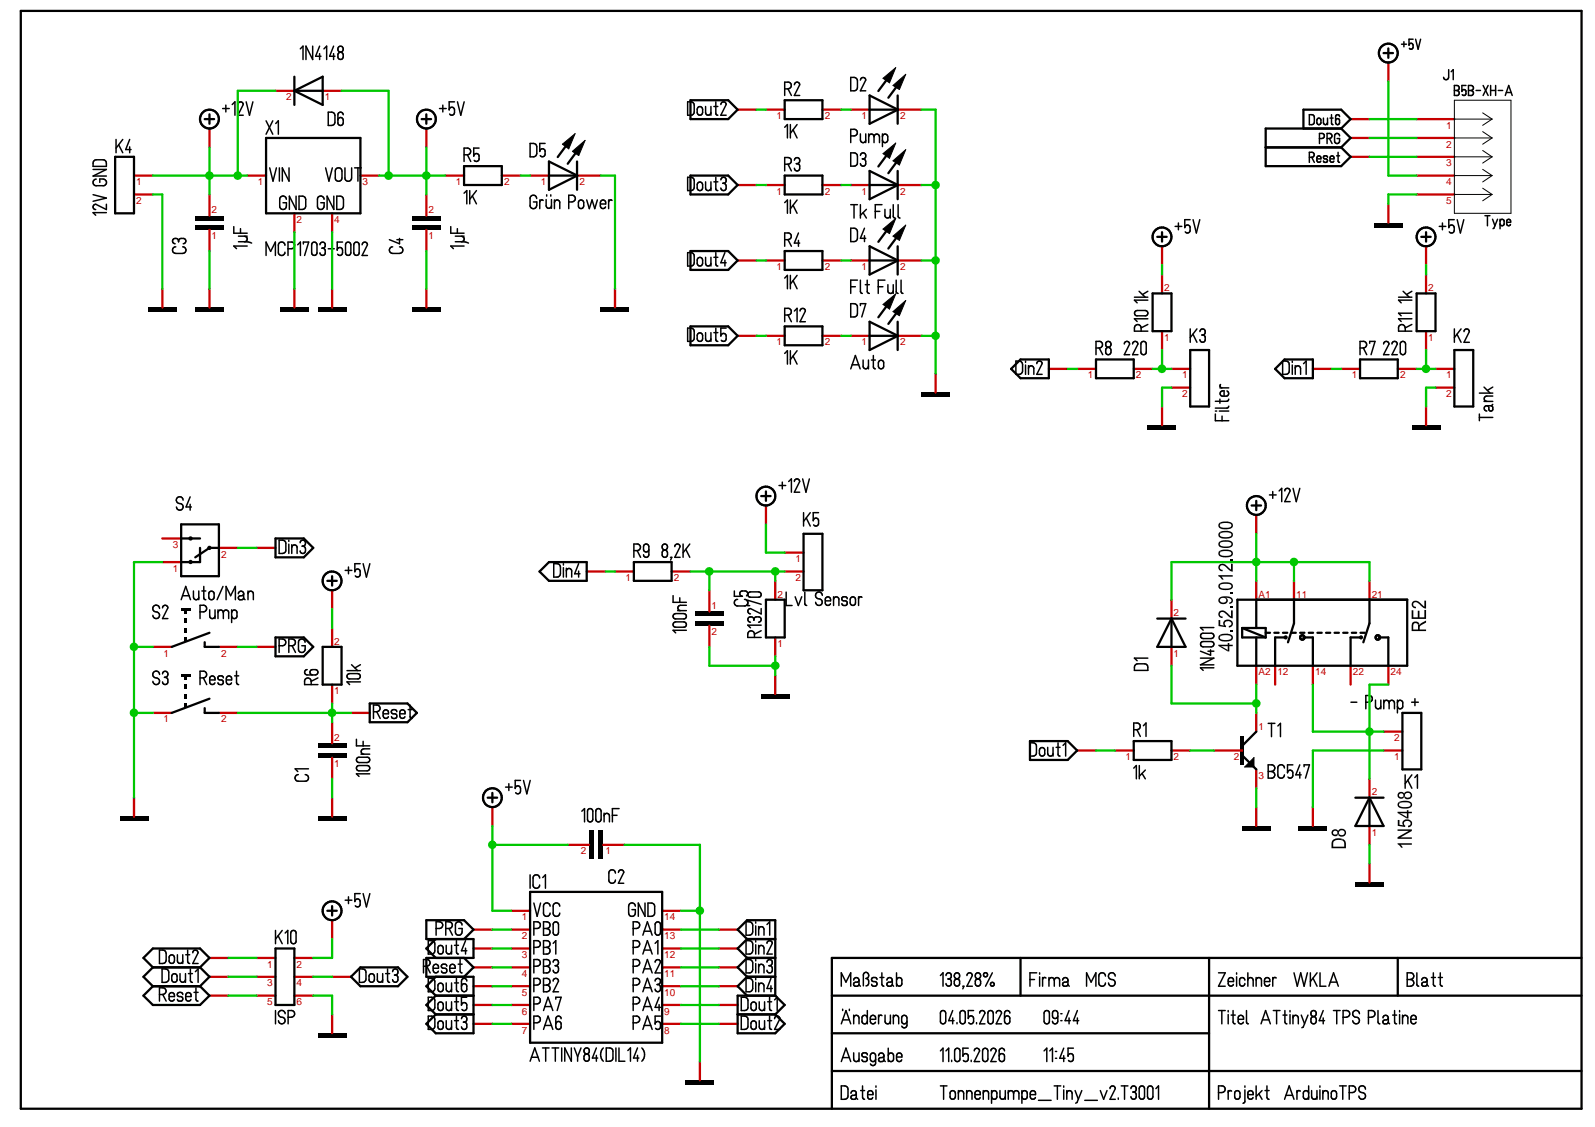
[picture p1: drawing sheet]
<svg xmlns="http://www.w3.org/2000/svg" width="297mm" height="210mm" viewBox="0 0 297 210" stroke-linecap="round" stroke-linejoin="round" font-family="sans-serif">
<defs><g id="words">
<g font-size="3.7" fill="#fff">
<text x="34.6" y="47.2" transform="rotate(-90 34.6 47.2)">C3</text>
<text x="46" y="46.3" transform="rotate(-90 46 46.3)">1µF</text>
<text x="75" y="47.2" transform="rotate(-90 75 47.2)">C4</text>
<text x="86.4" y="46.3" transform="rotate(-90 86.4 46.3)">1µF</text>
<text x="213.8" y="61.7" transform="rotate(-90 213.8 61.7)">R101k</text>
<text x="262.9" y="61.7" transform="rotate(-90 262.9 61.7)">R111k</text>
<text x="228.8" y="78.4" transform="rotate(-90 228.8 78.4)">Filter</text>
<text x="278" y="78.4" transform="rotate(-90 278 78.4)">Tank</text>
<text x="127.8" y="110.4" transform="rotate(-90 127.8 110.4)">100nF</text>
<text x="139.3" y="109.5" transform="rotate(-90 139.3 109.5)">C5</text>
<text x="141.8" y="118.7" transform="rotate(-90 141.8 118.7)">R13</text>
<text x="141.8" y="114.3" transform="rotate(-90 141.8 114.3)">270</text>
<text x="213.8" y="124.9" transform="rotate(-90 213.8 124.9)">D1</text>
<text x="226.1" y="124.9" transform="rotate(-90 226.1 124.9)">1N4001</text>
<text x="229.6" y="121.3" transform="rotate(-90 229.6 121.3)">40.52.9.012.0000</text>
<text x="59.2" y="127.5" transform="rotate(-90 59.2 127.5)">R6</text>
<text x="67.1" y="127.5" transform="rotate(-90 67.1 127.5)">10k</text>
<text x="57.4" y="145.5" transform="rotate(-90 57.4 145.5)">C1</text>
<text x="68.9" y="144.6" transform="rotate(-90 68.9 144.6)">100nF</text>
<text x="250.7" y="158.2" transform="rotate(-90 250.7 158.2)">D8</text>
<text x="262.9" y="158.2" transform="rotate(-90 262.9 158.2)">1N5408</text>
</g>
<g font-size="2.8" fill="#fff">
<text x="40" y="42.5" transform="rotate(-90 40 42.5)">12</text>
<text x="80.4" y="42.5" transform="rotate(-90 80.4 42.5)">12</text>
<text x="235" y="112.4" transform="rotate(-90 235 112.4)">A1</text>
<text x="242" y="112.4" transform="rotate(-90 242 112.4)">COM1</text>
<text x="256.1" y="112.4" transform="rotate(-90 256.1 112.4)">COM2</text>
<text x="133.1" y="115" transform="rotate(-90 133.1 115)">21</text>
<text x="219.2" y="119.8" transform="rotate(-90 219.2 119.8)">AK</text>
<text x="235" y="121.3" transform="rotate(-90 235 121.3)">A2</text>
<text x="238.5" y="123.3" transform="rotate(-90 238.5 123.3)">OE1</text>
<text x="245.5" y="121.3" transform="rotate(-90 245.5 121.3)">S1</text>
<text x="252.6" y="123.3" transform="rotate(-90 252.6 123.3)">OE2</text>
<text x="259.6" y="121.3" transform="rotate(-90 259.6 121.3)">S2</text>
<text x="62.9" y="140.9" transform="rotate(-90 62.9 140.9)">12</text>
<text x="256.1" y="153.1" transform="rotate(-90 256.1 153.1)">AK</text>
</g>
<g font-size="1.9" fill="#c70000">
<text x="53.3" y="18.7">2</text>
<text x="60.5" y="18.7">1</text>
<text x="144.6" y="22.2">1</text>
<text x="153.6" y="22.2">2</text>
<text x="160.4" y="22.2">1</text>
<text x="167.6" y="22.2">2</text>
<text x="269.3" y="24">1</text>
<text x="269.3" y="27.5">2</text>
<text x="25.4" y="34.5">1</text>
<text x="48" y="34.5">1</text>
<text x="67.5" y="34.5">3</text>
<text x="84.9" y="34.5">1</text>
<text x="93.9" y="34.5">2</text>
<text x="100.7" y="34.5">1</text>
<text x="107.9" y="34.5">2</text>
<text x="269.3" y="34.5">4</text>
<text x="269.3" y="31">3</text>
<text x="25.4" y="38">2</text>
<text x="39.4" y="39.8">2</text>
<text x="55.2" y="41.5">2</text>
<text x="62.3" y="41.5">4</text>
<text x="79.8" y="39.8">2</text>
<text x="144.6" y="36.3">1</text>
<text x="153.6" y="36.3">2</text>
<text x="160.4" y="36.3">1</text>
<text x="167.6" y="36.3">2</text>
<text x="269.3" y="38">5</text>
<text x="39.4" y="44.6">1</text>
<text x="79.8" y="44.6">1</text>
<text x="144.6" y="50.3">1</text>
<text x="153.6" y="50.3">2</text>
<text x="160.4" y="50.3">1</text>
<text x="167.6" y="50.3">2</text>
<text x="216.8" y="54.2">2</text>
<text x="266" y="54.2">2</text>
<text x="144.6" y="64.3">1</text>
<text x="153.6" y="64.3">2</text>
<text x="160.4" y="64.3">1</text>
<text x="167.6" y="64.3">2</text>
<text x="216.8" y="63.5">1</text>
<text x="266" y="63.5">1</text>
<text x="202.6" y="70.5">1</text>
<text x="211.5" y="70.5">2</text>
<text x="220.1" y="70.5">1</text>
<text x="251.7" y="70.5">1</text>
<text x="260.7" y="70.5">2</text>
<text x="269.3" y="70.5">1</text>
<text x="220.1" y="74">2</text>
<text x="269.3" y="74">2</text>
<text x="32.2" y="106.5">1</text>
<text x="32.2" y="102.1">3</text>
<text x="41.2" y="103.8">2</text>
<text x="148.1" y="104.7">1</text>
<text x="116.5" y="108.2">1</text>
<text x="125.5" y="108.2">2</text>
<text x="132.5" y="113.5">1</text>
<text x="144.8" y="111.3">2</text>
<text x="148.1" y="108.2">2</text>
<text x="234.4" y="111.3">A1</text>
<text x="241.4" y="111.3">11</text>
<text x="255.5" y="111.3">21</text>
<text x="132.5" y="118.3">2</text>
<text x="218.6" y="114.8">2</text>
<text x="30.4" y="122.3">1</text>
<text x="41.2" y="122.3">2</text>
<text x="62.3" y="120.1">2</text>
<text x="144.8" y="120.5">1</text>
<text x="218.6" y="122.3">1</text>
<text x="234.4" y="125.8">A2</text>
<text x="237.9" y="125.8">12</text>
<text x="244.9" y="125.8">14</text>
<text x="251.9" y="125.8">22</text>
<text x="259" y="125.8">24</text>
<text x="62.3" y="129.3">1</text>
<text x="30.4" y="134.6">1</text>
<text x="41.2" y="134.6">2</text>
<text x="234.4" y="135.9">1</text>
<text x="62.3" y="138.1">2</text>
<text x="62.3" y="142.9">1</text>
<text x="209.6" y="141.6">1</text>
<text x="218.6" y="141.6">2</text>
<text x="229.8" y="141.6">2</text>
<text x="259.7" y="138.1">2</text>
<text x="259.7" y="141.6">1</text>
<text x="234.4" y="145.1">3</text>
<text x="255.5" y="148.1">2</text>
<text x="255.5" y="155.6">1</text>
<text x="108.2" y="159.1">2</text>
<text x="112.8" y="159.1">1</text>
<text x="97.2" y="171.4">1</text>
<text x="123.7" y="171.4">14</text>
<text x="97.2" y="178.5">3</text>
<text x="97.2" y="174.9">2</text>
<text x="123.7" y="178.5">12</text>
<text x="123.7" y="174.9">13</text>
<text x="49.8" y="180.2">1</text>
<text x="49.8" y="183.7">3</text>
<text x="55.2" y="183.7">4</text>
<text x="55.2" y="180.2">2</text>
<text x="97.2" y="185.5">5</text>
<text x="97.2" y="182">4</text>
<text x="123.7" y="185.5">10</text>
<text x="123.7" y="182">11</text>
<text x="49.8" y="187.2">5</text>
<text x="55.2" y="187.2">6</text>
<text x="97.2" y="189">6</text>
<text x="123.7" y="189">9</text>
<text x="97.2" y="192.5">7</text>
<text x="123.7" y="192.5">8</text>
</g>
</g></defs>
<g fill="none" stroke="#000" stroke-width=".28">
<path d="M42.1 19.6v1.2M43.2 19.5l.6-.5v2.5M44.3 19.5a.5 .5 0 0 1 .5-.5 .5 .5 0 0 1 .5 .5l-1 2h1M45.8 19l.7 2.5 .6-2.5M55.9 9.1l.5-.5v2.5M58.2 8.6v2.5l-1.2-2.5v2.5M59.5 8.6l-.7 1.9h1M59.5 10v1.1M60.3 9.1l.5-.5v2.5M62.1 8.6l-.7 1.9h1M62.1 10v1.1M63 9.9l.3-.2a.65 .65 0 0 1 .6 .8 .65 .65 0 0 1-.7 .5 .91 .91 0 0 1-.2-1.1z"/>
<path d="M82.5 19.6v1.2M84.6 19h-.9v1.5a.5 .5 0 0 1 .4-.5 .5 .5 0 0 1 .5 .5l-.1 .8-.3 .2-.5-.3M85.2 19l.6 2.5 .6-2.5M128.1 19h.6a.61 .61 0 0 1 .6 .6v1.2a.61 .61 0 0 1-.6 .7h-.6zM131.4 19.8v1.2a.5 .5 0 0 0 .5 .5 .5 .5 0 0 0 .5-.5M132.4 19.8v1.7M132.9 19.8h.8M133.3 19v2.3l.4 .2M134.2 19.5a.5 .5 0 0 1 .5-.5 .5 .5 0 0 1 .5 .5l-1 2h1M146.1 16.6h.6l.7 1.2M146.7 15.3h-.6v2.5M146.7 15.3a.62 .62 0 0 1 .7 .6 .62 .62 0 0 1-.7 .6"/>
<path d="M147.9 15.8a.5 .5 0 0 1 .5-.5 .5 .5 0 0 1 .5 .5l-1 2h1M158.4 14.4h.6a.65 .65 0 0 1 .7 .6v1.3a.61 .61 0 0 1-.7 .6h-.6zM160.2 14.9a.5 .5 0 0 1 .5-.5 .5 .5 0 0 1 .5 .5l-1 2h1M261 8.2h.9M261.5 7.8v.9M263.2 7.3h-.8v1.1a.38 .38 0 0 1 .4-.3 .38 .38 0 0 1 .4 .3l-.1 .6-.4 .2-.2-.2M263.6 7.3l.5 1.9 .5-1.9M268.8 14.4a.47 .47 0 0 0 .5 .4 .47 .47 0 0 0 .5-.4M269.8 13v1.4M270.3 13.4l.3-.4v1.8M270.8 16.8h.5M270.8 15.9h.5a.48 .48 0 0 1 .5 .5 .48 .48 0 0 1-.5 .5 .46 .46 0 0 1 .5 .4 .46 .46 0 0 1-.5 .5h-.5z"/>
<path d="M273 15.9h-.8v1.1a.38 .38 0 0 1 .4-.3 .38 .38 0 0 1 .4 .3l-.1 .7-.4 .1-.2-.2M273.5 16.8h.4M273.5 15.9h.4a.48 .48 0 0 1 .5 .5 .48 .48 0 0 1-.5 .5 .46 .46 0 0 1 .5 .4 .46 .46 0 0 1-.5 .5h-.4zM274.9 16.8h.8M276.2 15.9l.9 1.9M277.1 15.9l-.9 1.9M277.6 16.8h.9M277.6 15.9v1.9M278.5 15.9v1.9M279 16.8h.8M280.3 17.8l.7-1.9 .6 1.9M280.5 17.2h1"/>
<path d="M17.3 36.3l2.5 .6-2.5 .6M17.3 31.6h2.5l-2.5 1.2h2.5M17.5 30l.4-.2h1.3a.62 .62 0 0 1 .6 .6v.6h-2.5v-.6zM17.9 33.4a.62 .62 0 0 0-.6 .6 .62 .62 0 0 0 .6 .6h1.3a.61 .61 0 0 0 .6-.6 .61 .61 0 0 0-.6-.6l-.6-.1v.7M19.8 39.6h-2.5l.5 .5M19.8 38v1l-2-1a.5 .5 0 0 0-.5 .5 .5 .5 0 0 0 .5 .5M21.6 26v2.4M22.1 27l.8 1.4M22.9 26l-1.3 1.6M24.2 26l-.8 1.9h1M24.2 27.3v1.1M41.5 20.2h1.2"/>
<path d="M49.6 22.5l1.2 2.5M50.2 31.3l.6 2.4 .7-2.4M50.8 22.5l-1.2 2.5M51.4 23l.4-.5v2.5M52 31.3v2.4M52.7 37.8h.6v.6M53.3 37.1a.61 .61 0 0 0-.6-.6 .61 .61 0 0 0-.6 .6v1.3a.61 .61 0 0 0 .6 .6 .61 .61 0 0 0 .6-.6M53.8 31.3v2.4l-1.2-2.4v2.4M55.1 36.5v2.5l-1.2-2.5v2.5M55.7 36.5h.6a.62 .62 0 0 1 .6 .6v1.3a.61 .61 0 0 1-.6 .6h-.6zM59.7 37.8h.7v.6M60.3 37.1a.61 .61 0 0 0-.6-.6 .61 .61 0 0 0-.6 .6v1.3a.61 .61 0 0 0 .6 .6 .61 .61 0 0 0 .6-.6"/>
<path d="M60.6 31.3l.7 2.4 .6-2.4M61.1 20.9h.6a.62 .62 0 0 1 .7 .6v1.3a.62 .62 0 0 1-.7 .6h-.6zM62.2 36.5v2.5l-1.3-2.5v2.5M62.6 31.5l.3-.2a.61 .61 0 0 1 .8 .6v1.2a.61 .61 0 0 1-.6 .7 .61 .61 0 0 1-.7-.7v-1.2zM62.7 36.5h.6a.62 .62 0 0 1 .7 .6v1.3a.61 .61 0 0 1-.7 .6h-.6zM63.9 21.4a.5 .5 0 0 0-.5-.5 .5 .5 0 0 0-.5 .5v1.5a.5 .5 0 0 0 .5 .5 .5 .5 0 0 0 .5-.5v-.5a.5 .5 0 0 0-.5-.5 .5 .5 0 0 0-.5 .5M64.2 31.3v1.8a.61 .61 0 0 0 .7 .7 .61 .61 0 0 0 .6-.7M65.5 31.3v1.8M66 31.3h1.3M66.7 31.3v2.4M81.9 20.2h1.2M86.4 36l.5-.5v2.5"/>
<path d="M86.4 28.8h.6M87 28.8a.62 .62 0 0 0 .7-.6 .62 .62 0 0 0-.7-.6h-.6v2.5M87 28.8l.7 1.3M87.5 35.5v2.5M88 36.5l.7 1.5M88.7 35.5l-1.2 1.6M89.2 27.6h-1v1.5a.5 .5 0 0 1 .5-.5 .5 .5 0 0 1 .5 .5l-.1 .8-.3 .2-.5-.2M98.7 26.7h.6a.61 .61 0 0 1 .7 .6v1.3a.65 .65 0 0 1-.7 .6h-.6zM99.9 37a.61 .61 0 0 0-.6-.6 .61 .61 0 0 0-.6 .6v1.2a.61 .61 0 0 0 .6 .7 .61 .61 0 0 0 .6-.7l.1-.6h-.7M100.5 37.2v1.7M101.2 37.3l-.4-.1-.3 .4M101.5 26.7h-1v1.5a.5 .5 0 0 1 .5-.5 .5 .5 0 0 1 .5 .5l-.1 .8-.5 .2-.3-.2"/>
<path d="M101.7 37.2v1.1a.5 .5 0 0 0 .5 .5 .5 .5 0 0 0 .5-.5M101.8 36.3v.2M102.6 36.3v.2M102.7 37.2v1.6M103.3 37.7a.5 .5 0 0 1 .4-.5 .5 .5 0 0 1 .5 .5v1.2M103.3 37.2v1.7M105.9 37.6h.6M106.5 37.6a.61 .61 0 0 0 .7-.6 .61 .61 0 0 0-.7-.6h-.6v2.5M107.8 37.4l.3-.1 .5 .1 .1 1a.5 .5 0 0 1-.5 .4 .5 .5 0 0 1-.5-.4zM109.3 37.2l.4 1.7 .6-1.7 .5 1.7 .5-1.7M111.8 38h1a.52 .52 0 0 0-.3-.7 .52 .52 0 0 0-.7 .4v.7a.5 .5 0 0 0 .4 .4 .5 .5 0 0 0 .6-.3M113.3 37.2v1.7"/>
<path d="M114 37.3l-.4-.1-.3 .4M128.1 33h.6a.62 .62 0 0 1 .6 .6v1.3a.62 .62 0 0 1-.6 .6h-.6zM130 20l.3-.1 .4 .1 .2 1a.51 .51 0 0 1-.6 .4 .51 .51 0 0 1-.5-.4zM130 34.1l.3-.2 .4 .2 .2 .9a.51 .51 0 0 1-.6 .5 .51 .51 0 0 1-.5-.5zM131.4 33.9v1.1a.5 .5 0 0 0 .5 .5 .5 .5 0 0 0 .5-.5M132.4 33.9v1.6M132.9 33.9h.8M133.3 33v2.3l.4 .2M134.2 33.5a.54 .54 0 0 1 .6-.4 .54 .54 0 0 1 .5 .5 .54 .54 0 0 1-.6 .5M134.6 34.1h.1M134.7 34.1a.69 .69 0 0 1 .6 .8 .69 .69 0 0 1-.6 .6l-.3-.2-.2-.3M146.1 23.7l.5-.5v2.5"/>
<path d="M146.1 37.7l.5-.4v2.4M146.1 30.6h.6M146.7 30.6a.62 .62 0 0 0 .7-.6 .62 .62 0 0 0-.7-.7h-.6v2.5M146.7 30.6l.7 1.2M147.2 23.2v2.5M147.2 37.3v2.4M147.7 38.2l.7 1.5M147.7 24.2l.7 1.5M147.9 29.8a.54 .54 0 0 1 .6-.4 .54 .54 0 0 1 .5 .6 .54 .54 0 0 1-.6 .5M148.3 30.5h.1M148.4 37.3l-1.2 1.6M148.4 30.5a.47 .47 0 0 1 .5 .5v.3a.5 .5 0 0 1-.5 .5 .5 .5 0 0 1-.5-.5"/>
<path d="M148.4 23.2l-1.2 1.6M158.4 25.3h.6a.61 .61 0 0 0 .7-.6 .61 .61 0 0 0-.7-.6h-.6v2.5M158.4 28.5h.6a.61 .61 0 0 1 .7 .6v1.3a.62 .62 0 0 1-.7 .5h-.6zM158.4 38.1h1.3M159 38.1v2.5M160.2 24.9v1.2a.5 .5 0 0 0 .5 .5 .5 .5 0 0 0 .5-.5M160.2 38.1v2.5M160.2 29a.54 .54 0 0 1 .6-.5 .54 .54 0 0 1 .5 .6 .54 .54 0 0 1-.6 .5M160.6 29.6h.1M160.7 39.6l.7 1M160.7 29.6a.69 .69 0 0 1 .6 .7 .69 .69 0 0 1-.6 .6l-.3-.1-.2-.3M161.2 24.9v1.7"/>
<path d="M161.4 39l-1.2 1.1M161.8 24.9v1.7M161.8 25.5a.5 .5 0 0 1 .5-.5 .5 .5 0 0 1 .5 .5M162.8 25.5a.51 .51 0 0 1 .5-.5 .51 .51 0 0 1 .5 .5v1.1M162.8 25.5v1.1M163 39.4h.9M164.3 38.1h-1.3v2.5M164.3 25.5a.5 .5 0 0 1 .5-.5 .5 .5 0 0 1 .5 .5v.6a.5 .5 0 0 1-.5 .5 .5 .5 0 0 1-.5-.5M164.3 24.9v2.4M164.8 39v1.1a.5 .5 0 0 0 .5 .5 .5 .5 0 0 0 .5-.5M165.8 39v1.6M166.3 38.1v2.2l.2 .2 .2 .1"/>
<path d="M167.3 38.1v2.2l.1 .2 .2 .1M243.8 21.4h.7l.2 .2 .1 1.2a.47 .47 0 0 1-.5 .4h-.5zM243.8 29.3h.5M244.3 29.3a.47 .47 0 0 0 .5-.5 .47 .47 0 0 0-.5-.4h-.5v1.8M244.3 29.3l.5 .9M245.2 29.6h.8a.4 .4 0 0 0-.3-.6 .4 .4 0 0 0-.5 .4v.5a.39 .39 0 0 0 .4 .3 .39 .39 0 0 0 .4-.2M245.3 22.1l.3-.1 .3 .1 .1 .7a.38 .38 0 0 1-.4 .4 .38 .38 0 0 1-.4-.4zM245.7 25.8h.5a.47 .47 0 0 0 .4-.5 .47 .47 0 0 0-.4-.5h-.5v1.9M246.5 22v.8a.38 .38 0 0 0 .3 .4 .38 .38 0 0 0 .4-.4M247.1 25.8h.5M247.2 29.3a.37 .37 0 0 0-.5-.3 .37 .37 0 0 0-.2 .5 .51 .51 0 0 1 .7 .5 .4 .4 0 0 1-.4 .3 .4 .4 0 0 1-.3-.3M247.2 22v1.2"/>
<path d="M247.6 25.8a.47 .47 0 0 0 .5-.5 .47 .47 0 0 0-.5-.5h-.5v1.9M247.6 25.8l.5 .9M247.7 29.6h.7a.39 .39 0 0 0-.2-.6 .39 .39 0 0 0-.5 .4v.5a.37 .37 0 0 0 .3 .3 .37 .37 0 0 0 .4-.2M247.7 22h.6M248 21.4v1.5l.3 .3M248.9 29h.6M249.2 28.4v1.6l.3 .2M249.5 25.3a.47 .47 0 0 0-.5-.5 .47 .47 0 0 0-.5 .5v1a.47 .47 0 0 0 .5 .4 .47 .47 0 0 0 .5-.4v-.5h-.5M249.5 21.7a.37 .37 0 0 0-.4-.4 .37 .37 0 0 0-.4 .4v1.1a.37 .37 0 0 0 .4 .4 .37 .37 0 0 0 .4-.4v-.3a.37 .37 0 0 0-.4-.4 .37 .37 0 0 0-.4 .4M32.7 46a.61 .61 0 0 0-.6 .6 .61 .61 0 0 0 .6 .6h1.3a.61 .61 0 0 0 .6-.6 .61 .61 0 0 0-.6-.6M33.3 44.9a.69 .69 0 0 1 .7-.5 .69 .69 0 0 1 .6 .6l-.2 .3-.3 .1M33.3 44.9a.54 .54 0 0 0-.5-.6 .54 .54 0 0 0-.6 .5 .54 .54 0 0 0 .4 .6"/>
<path d="M33.3 44.9v.1M43.5 42.2v1.2h2.5M44.4 45a4.3 4.3 0 0 1 2.5 .3M44.4 44h1.6M44.8 42.6v.8M45.5 44a.51 .51 0 0 1 .5 .5 .51 .51 0 0 1-.5 .5M46 45.8h-2.5l.5 .5M49.6 47.6v-2.5l.8 1.7 .9-1.7v2.5M53.1 45.7a.61 .61 0 0 0-.6-.6 .61 .61 0 0 0-.7 .6v1.3a.61 .61 0 0 0 .7 .6 .61 .61 0 0 0 .6-.6M53.6 46.3h.7a.61 .61 0 0 0 .6-.6 .61 .61 0 0 0-.6-.6h-.7v2.5M55.4 45.6l.5-.5v2.5M56.5 45.4v-.3h1l-.8 2.5"/>
<path d="M58.1 45.3l.5-.2 .4 .3v1.7a.5 .5 0 0 1-.5 .5 .5 .5 0 0 1-.5-.5zM59.6 45.6a.54 .54 0 0 1 .8-.4 .54 .54 0 0 1 .1 .9l-.4 .1M59.9 46.2h.2M60.1 46.2a.66 .66 0 0 1 .5 .8 .66 .66 0 0 1-.8 .5l-.2-.4M61.1 46.3h1.2M63.8 45.1h-1v1.5a.5 .5 0 0 1 .5-.5 .5 .5 0 0 1 .5 .5l-.1 .8-.3 .2-.5-.3M64.5 45.3l.4-.2 .4 .3v1.7a.5 .5 0 0 1-.5 .5 .5 .5 0 0 1-.5-.5zM66 45.3l.5-.2 .4 .3v1.7a.5 .5 0 0 1-.5 .5 .5 .5 0 0 1-.5-.5v-1.5zM67.4 45.6a.5 .5 0 0 1 .5-.5 .5 .5 0 0 1 .5 .5l-1 2h1M73.1 46a.61 .61 0 0 0-.6 .6 .61 .61 0 0 0 .6 .6h1.3a.61 .61 0 0 0 .6-.6 .61 .61 0 0 0-.6-.6M73.9 44.6h1.1M74.4 44.4v1l-1.9-.8"/>
<path d="M83.9 42.2v1.2h2.5M84.8 45a4.2 4.2 0 0 1 2.4 .3M84.8 44h1.6M85.2 42.6v.8M85.9 44a.51 .51 0 0 1 .6 .5 .51 .51 0 0 1-.6 .5M86.4 45.8h-2.5l.5 .5M128.1 47.1h.6a.61 .61 0 0 1 .6 .6v1.2a.61 .61 0 0 1-.6 .7h-.6zM130 48.1l.3-.2 .4 .2 .2 .9a.51 .51 0 0 1-.6 .5 .51 .51 0 0 1-.5-.5zM131.4 47.9v1.1a.5 .5 0 0 0 .5 .5 .5 .5 0 0 0 .5-.5M132.4 47.9v1.7M132.9 47.9h.8M133.3 47.1v2.1l.1 .2 .3 .2"/>
<path d="M135 47.1l-.8 1.8h1M135 48.5v1.1M146.1 51.8l.5-.5v2.5M146.1 58.7h.6M146.1 44.6h.6l.7 1.3M146.7 44.6a.61 .61 0 0 0 .7-.6 .61 .61 0 0 0-.7-.6h-.6v2.5M146.7 58.7a.61 .61 0 0 0 .7-.7 .61 .61 0 0 0-.7-.6h-.6v2.5M146.7 58.7l.7 1.2M147.2 51.3v2.5M147.7 52.3l.7 1.5M147.9 57.9l.5-.5v2.5M148.4 51.3l-1.2 1.6"/>
<path d="M148.7 43.4l-.8 1.9h1M148.7 44.8v1.1M149 57.9a.5 .5 0 0 1 .5-.5 .5 .5 0 0 1 .5 .5l-1 2h1M158.4 56.6h.6a.61 .61 0 0 1 .7 .6v1.2a.62 .62 0 0 1-.7 .6h-.6zM158.4 42.5h.6a.65 .65 0 0 1 .7 .6v1.3a.61 .61 0 0 1-.7 .6h-.6zM158.4 53.4h.9M159.7 52.2h-1.3v2.5M160.2 56.9v-.3h1l-.7 2.4M160.2 52.2v2.1l.1 .2 .3 .2M161 42.5l-.8 1.9h1M161 43.9v1.1M161.1 53h.8"/>
<path d="M161.5 52.2v2.1l.1 .2 .3 .2M163.6 53.4h.8M164.8 52.2h-1.2v2.5M165.4 53v1.2a.5 .5 0 0 0 .5 .5 .5 .5 0 0 0 .4-.5M166.3 53v1.7M166.9 52.2v2.2l.4 .3M167.8 52.2v2.1l.1 .2 .3 .2M211.3 55.4h2.5M211.5 58l.3-.2h1.5a.5 .5 0 0 1 .5 .5 .5 .5 0 0 1-.5 .5h-1.7l-.3-.4zM212.1 54.3l1.2 1.1M213.8 55.9h-2.5l.5 .5M213.8 59.4h-2.5l.5 .5"/>
<path d="M213.8 54.3l-1 .6M218.8 42.2h1.3M219.5 41.5v1.3M221.6 40.9h-1v1.5a.5 .5 0 0 1 .5-.5 .5 .5 0 0 1 .5 .5l-.1 .8-.5 .2-.3-.2M222.2 40.9l.6 2.5 .6-2.5M260.5 55.4h2.4M261.3 54.3l1.1 1.1M262.9 55.9h-2.4l.4 .5M262.9 54.3l-1 .6M262.9 59.4h-2.4l.4 .5M262.9 58.3h-2.4l.4 .5M268 42.2h1.3"/>
<path d="M268.6 41.5v1.3M270.8 40.9h-1v1.5a.51 .51 0 0 1 .5-.5 .51 .51 0 0 1 .5 .5l-.1 .8-.5 .2-.3-.2M271.4 40.9l.6 2.5 .6-2.5M276.5 40.2h1M277 40.2v1.9M278 40.8l.4 1.3M278.9 40.8l-.7 1.7-.2 .1M279.4 40.8v1.8M279.4 41.2a.38 .38 0 0 1 .3-.4 .38 .38 0 0 1 .4 .4v.5a.38 .38 0 0 1-.4 .3 .38 .38 0 0 1-.3-.3M280.6 41.4h.7a.39 .39 0 0 0-.2-.5 .39 .39 0 0 0-.5 .3v.5a.37 .37 0 0 0 .3 .3 .37 .37 0 0 0 .4-.2M128.1 61.1h.6a.62 .62 0 0 1 .6 .6v1.3a.61 .61 0 0 1-.6 .6h-.6zM130 62.2l.3-.2 .4 .2 .2 .9a.51 .51 0 0 1-.6 .5 .51 .51 0 0 1-.5-.5z"/>
<path d="M131.4 62v1.1a.5 .5 0 0 0 .5 .5 .5 .5 0 0 0 .5-.5M132.4 62v1.6M132.9 62h.8M133.3 61.1v2.3l.4 .2M135.2 61.1h-1v1.5a.5 .5 0 0 1 .5-.5 .5 .5 0 0 1 .5 .5v.7a.51 .51 0 0 1-.9 .1M146.1 65.8l.5-.5v2.5M147.2 65.3v2.5M147.7 66.3l.7 1.5M148.4 65.3l-1.2 1.7M158.4 68.7l.9-2.5 .9 2.5M158.7 67.9h1.2M160.7 67.1v1.1a.5 .5 0 0 0 .5 .5 .5 .5 0 0 0 .5-.5"/>
<path d="M161.7 67.1v1.6M162.3 67.1h.7M162.6 66.2v2.1l.2 .3 .2 .1M163.7 67.3l.3-.2 .5 .2 .1 .9a.5 .5 0 0 1-.5 .5 .5 .5 0 0 1-.5-.5zM189.2 67.2h.6a.65 .65 0 0 1 .6 .7v1.2a.65 .65 0 0 1-.6 .6h-.6zM191 67.2v.3M191 68v1.7M191.5 68.1v1.6M191.5 68.6a.5 .5 0 0 1 .5-.5 .5 .5 0 0 1 .5 .5v1.1M193.1 67.7a.5 .5 0 0 1 .5-.5 .5 .5 0 0 1 .5 .5l-1 2h1M204.1 64.8h.6M204.7 63.6h-.6v2.5"/>
<path d="M204.7 63.6a.62 .62 0 0 1 .6 .6 .62 .62 0 0 1-.6 .6M204.7 64.8l.7 1.3M206 64.9l.3-.2a.65 .65 0 0 1 .6 .7 .65 .65 0 0 1-.8 .6l-.2-.4zM209.4 64.1a.5 .5 0 0 1 .5-.5 .5 .5 0 0 1 .5 .5l-1 2h1M210.9 64.1a.5 .5 0 0 1 .5-.5 .5 .5 0 0 1 .5 .5l-1 2h1M212.5 61.1a.62 .62 0 0 0-.6-.7 .62 .62 0 0 0-.6 .7v.6h2.5M212.5 61.1v.6M212.6 63.8l.5-.2 .3 .3 .1 1.7a.5 .5 0 0 1-.5 .5 .5 .5 0 0 1-.5-.5zM213.8 60.4l-1.3 .7M221.7 61.3v2.5M222.2 62.3l.7 1.5M222.9 61.3l-1.2 1.6"/>
<path d="M223.5 61.8a.54 .54 0 0 1 .7-.5 .54 .54 0 0 1 .1 .9l-.3 .2M223.8 62.4h.2M224 62.4a.47 .47 0 0 1 .5 .5v.3a.5 .5 0 0 1-.5 .5 .5 .5 0 0 1-.5-.5M226.3 77.1v1.3h2.5M226.3 76.6h.3M227.1 76.6h1.7M227.2 74.3v.8M227.2 72.2h1.6M227.3 71.6l-.1 .4 .4 .2M227.6 77.5v.9M228.5 72.8a.5 .5 0 0 1 .3 .6 .5 .5 0 0 1-.5 .4h-.6a.52 .52 0 0 1-.5-.7 .52 .52 0 0 1 .8-.3v1M228.8 75.6l-.1 .3-.2 .1h-2.2"/>
<path d="M228.8 74.3l-.1 .3-.2 .1h-2.2M238.9 67.2h.6a.61 .61 0 0 1 .6 .7v1.2a.62 .62 0 0 1-.6 .6h-.6zM240.7 67.2v.3M240.7 68v1.7M241.2 68.6a.5 .5 0 0 1 .5-.5 .5 .5 0 0 1 .5 .5v1.1M241.2 68.1v1.6M242.8 67.7l.4-.5v2.5M253.3 64.8h.6M253.9 63.6h-.6v2.5M253.9 63.6a.62 .62 0 0 1 .6 .6 .62 .62 0 0 1-.6 .6M253.9 64.8l.6 1.3M255.1 63.9v-.3h1l-.8 2.5"/>
<path d="M257.7 64.1a.51 .51 0 0 1 .5-.5 .51 .51 0 0 1 .5 .5l-1 2h1M259.2 64.1a.5 .5 0 0 1 .5-.5 .5 .5 0 0 1 .5 .5l-1 2h1M260.9 63.8l.4-.2 .4 .3 .1 1.7a.5 .5 0 0 1-.5 .5 .5 .5 0 0 1-.5-.5zM261.7 61.1a.61 .61 0 0 0-.6-.7 .61 .61 0 0 0-.6 .7v.6h2.4M261.7 61.1v.6M262.9 60.4l-1.2 .7M270.8 61.3v2.5M271.3 62.3l.8 1.5M272.1 61.3l-1.3 1.6M272.6 61.8a.5 .5 0 0 1 .5-.5 .5 .5 0 0 1 .5 .5l-1 2h1M275.5 77.1v1.3M275.5 77.7h2.5"/>
<path d="M275.5 73.2h2.5M276.4 74.8h1.6M276.4 72.1l1.1 1.1M276.9 75.6l.3 .2 .1 .4a.38 .38 0 0 0 .3 .4 .38 .38 0 0 0 .4-.4M276.9 75.6a.5 .5 0 0 0-.5 .5 .5 .5 0 0 0 .5 .5M277.6 75.6l.4 .2v.4M278 73.8h-1.1a.5 .5 0 0 0-.5 .5 .5 .5 0 0 0 .5 .5M278 75.3l-.3 .3h-.8M278 72.1l-1 .6M34.1 93.2a.66 .66 0 0 0-.8-.6 .66 .66 0 0 0-.5 .8 .66 .66 0 0 0 .9 .4 .63 .63 0 0 1 .1 1.1 .63 .63 0 0 1-.9-.5M35.4 92.5l-.8 1.9h1M35.4 93.9v1.1"/>
<path d="M145.1 90.4h1.2M145.7 89.8v1.3M146.9 89.7l.5-.5v2.5M147.9 89.7a.5 .5 0 0 1 .5-.5 .5 .5 0 0 1 .5 .5l-1 2h1M149.5 89.2l.6 2.5 .6-2.5M149.6 95.5v2.5M150.2 96.5l.7 1.5M150.9 95.5l-1.3 1.6M152.4 95.5h-1v1.5a.5 .5 0 0 1 .5-.5 .5 .5 0 0 1 .5 .5l-.1 .8-.3 .2-.5-.3M236.4 92.2h1.3M237 91.5v1.3M238.2 91.4l.5-.4v2.4"/>
<path d="M239.3 91.4a.5 .5 0 0 1 .5-.5 .5 .5 0 0 1 .5 .5l-1 2h1M240.8 91l.6 2.4 .7-2.4M29.7 113.3a.66 .66 0 0 0-.8-.6 .66 .66 0 0 0-.5 .9 .66 .66 0 0 0 .9 .4 .63 .63 0 0 1 .2 1.1 .63 .63 0 0 1-1-.5M30.3 113.2a.5 .5 0 0 1 .5-.5 .5 .5 0 0 1 .5 .5l-1 2h1M33.7 111.7l.9-2.5 .9 2.5M34 111h1.2M36 110.1v1.1a.5 .5 0 0 0 .5 .5 .5 .5 0 0 0 .5-.5M37 110.1v1.6M37.3 114h.6a.61 .61 0 0 0 .6-.7 .61 .61 0 0 0-.6-.6h-.6v2.5M37.6 110.1h.7M38 109.2v2.3l.3 .2M39 110.3l.3-.2 .5 .2 .1 .9a.5 .5 0 0 1-.5 .5 .5 .5 0 0 1-.5-.5z"/>
<path d="M39.1 113.6v1.1a.5 .5 0 0 0 .4 .5 .5 .5 0 0 0 .5-.5M40 113.6v1.6M40.6 114.1a.5 .5 0 0 1 .5-.5 .5 .5 0 0 1 .5 .5M40.6 113.6v1.6M41.5 109.2l-1.1 2.5M41.6 114.1a.5 .5 0 0 1 .5-.5 .5 .5 0 0 1 .5 .5v1.1M41.6 114.1v1.1M42.1 111.7v-2.5l.8 1.8 .9-1.8v2.5M43.1 113.6v2.4M43.1 114.1a.5 .5 0 0 1 .5-.5 .5 .5 0 0 1 .5 .5v.6a.5 .5 0 0 1-.5 .5 .5 .5 0 0 1-.5-.5M44.4 110.6a.5 .5 0 0 1 .5-.5 .5 .5 0 0 1 .5 .5M44.7 111a.37 .37 0 0 0-.3 .3 .37 .37 0 0 0 .3 .4"/>
<path d="M45.4 110.6l-.3 .3-.4 .1M45.4 111.3l-.3 .4h-.4M45.4 110.6v.9l.2 .2M46.2 110.6a.5 .5 0 0 1 .5-.5 .5 .5 0 0 1 .5 .5v1.1M46.2 110.1v1.6M52 100.6h.6a.62 .62 0 0 1 .6 .6v1.3a.61 .61 0 0 1-.6 .6h-.6zM53.8 100.6v.2M53.8 101.3v1.8M54.3 101.5v1.6M54.3 102a.5 .5 0 0 1 .5-.5 .5 .5 0 0 1 .5 .5v1.1M55.9 101.1a.54 .54 0 0 1 .6-.4 .54 .54 0 0 1 .5 .6 .54 .54 0 0 1-.6 .4M56.3 101.7h.1"/>
<path d="M56.4 101.7a.66 .66 0 0 1 .5 .8 .66 .66 0 0 1-.8 .5l-.2-.4M56.8 119.6a.61 .61 0 0 0-.6-.6 .61 .61 0 0 0-.6 .6v1.3a.61 .61 0 0 0 .6 .6 .61 .61 0 0 0 .6-.6M64.3 106.2h1.2M64.9 105.6v1.3M67.1 105h-1v1.5a.5 .5 0 0 1 .5-.5 .5 .5 0 0 1 .5 .5l-.1 .8-.5 .2-.3-.2M67.6 105l.6 2.5 .7-2.5M103.1 105h.6a.61 .61 0 0 1 .7 .6v1.3a.65 .65 0 0 1-.7 .6h-.6zM104.9 105v.2M104.9 105.7v1.8M105.5 105.8v1.7M105.5 106.4a.5 .5 0 0 1 .5-.5 .5 .5 0 0 1 .5 .5v1.1M107.8 105l-.8 1.9h1"/>
<path d="M107.8 106.4v1.1M118 102.6h.7M118.7 102.6a.61 .61 0 0 0 .6-.7 .61 .61 0 0 0-.6-.6h-.7v2.5M118.7 102.6l.6 1.2M120.8 102.3a.5 .5 0 0 1-.5 .5 .5 .5 0 0 1-.5-.5v-.5a.5 .5 0 0 1 .5-.5 .5 .5 0 0 1 .5 .5v1.5a.5 .5 0 0 1-.5 .5 .5 .5 0 0 1-.5-.5M123.4 102.6l.3-.1a.64 .64 0 0 1 .6 .7 .64 .64 0 0 1-.7 .5 .87 .87 0 0 1-.2-1.1zM124.9 103.8h.2l-.2 .5M125.3 110.9v1.3h2.5M125.5 116l.3-.2h1.5a.5 .5 0 0 1 .5 .5 .5 .5 0 0 1-.5 .5h-1.6l-.4-.4zM125.5 114.4l.3-.1h1.5a.5 .5 0 0 1 .5 .5 .5 .5 0 0 1-.5 .5h-1.6l-.4-.4zM125.7 101.8a.5 .5 0 0 1 .5-.5 .5 .5 0 0 1 .5 .5l-1 2h1M126.2 113.7h1.6"/>
<path d="M126.6 111.3v.9M127.2 101.3v2.5M127.7 102.3l.8 1.5M127.8 117.4h-2.5l.5 .5M127.8 112.7h-1.1a.5 .5 0 0 0-.5 .5 .5 .5 0 0 0 .5 .5M128.5 101.3l-1.3 1.7M136.8 110.1v1h1.5a.5 .5 0 0 1-.5-.5 .5 .5 0 0 1 .5-.5h.6l.3 .2v.4M137.4 111.6a.61 .61 0 0 0-.7 .6 .61 .61 0 0 0 .7 .7h1.2a.63 .63 0 0 0 .7-.5M138.6 111.6a.58 .58 0 0 1 .7 .5M139.2 110.7l-.2 .3M139.4 110.4l.4-.2h1.5a.5 .5 0 0 1 .5 .5 .5 .5 0 0 1-.5 .5h-1.7l-.3-.4zM140.4 115.4a.54 .54 0 0 0-.5-.6 .54 .54 0 0 0-.6 .5 .54 .54 0 0 0 .5 .6"/>
<path d="M140.4 115.4a.69 .69 0 0 1 .7-.5 .69 .69 0 0 1 .7 .6l-.2 .3-.3 .1M140.4 115.4v.1M140.5 118.1a.62 .62 0 0 0-.6-.6 .62 .62 0 0 0-.6 .6v.6h2.5M140.5 118.1v.6M141.8 112.5l-2.5-.7v1h.3M141.8 113.3v1l-2-1a.5 .5 0 0 0-.5 .5 .5 .5 0 0 0 .5 .5M141.8 117.5l-1.3 .6M141.8 116.4h-2.5l.5 .5M146.4 110.3v2.5h1.1M148.1 111.1l.6 1.7 .6-1.7M149.9 110.3v2.1l.1 .3 .2 .1M153.1 110.9a.66 .66 0 0 0-.7-.6 .66 .66 0 0 0-.6 .8 .66 .66 0 0 0 .9 .5 .62 .62 0 0 1 .2 1.1 .62 .62 0 0 1-1-.5"/>
<path d="M153.7 111.9h1a.52 .52 0 0 0-.4-.7 .52 .52 0 0 0-.6 .5v.6a.5 .5 0 0 0 .4 .5 .5 .5 0 0 0 .6-.4M155.2 111.7a.5 .5 0 0 1 .5-.5 .5 .5 0 0 1 .5 .5v1.1M155.2 111.1v1.7M157.8 111.5a.48 .48 0 0 0-.7-.4 .48 .48 0 0 0-.2 .7l.1 .1a.52 .52 0 0 1 .7 .1 .52 .52 0 0 1 0 .7l-.6 .1-.2-.1-.1-.3M158.5 111.3l.2-.1 .5 .1 .1 1a.5 .5 0 0 1-.5 .5 .5 .5 0 0 1-.5-.5zM159.9 111.1v1.7M160.5 111.3l-.3-.2-.3 .3M223.8 119.6l1.8-.1a.5 .5 0 0 1 .5 .5 .5 .5 0 0 1-.5 .5l-1.7-.1-.3-.3zM223.8 118l1.8-.1a.5 .5 0 0 1 .5 .5 .5 .5 0 0 1-.5 .5h-1.7l-.3-.4zM226.1 116.9h-2.5l.5 .5M29.7 125.6a.66 .66 0 0 0-.8-.6 .66 .66 0 0 0-.5 .9 .66 .66 0 0 0 .9 .4 .62 .62 0 0 1 .2 1.1 .62 .62 0 0 1-1-.5M30.3 125.5a.53 .53 0 0 1 .8-.4 .53 .53 0 0 1 0 .9l-.3 .2"/>
<path d="M30.6 126.2h.2M30.8 126.2a.66 .66 0 0 1 .5 .7 .66 .66 0 0 1-.8 .5l-.2-.4M37.3 126.3h.6l.6 1.2M37.9 126.2a.61 .61 0 0 0 .6-.6 .61 .61 0 0 0-.6-.6h-.6v2.5M39.1 126.6h.9a.52 .52 0 0 0-.3-.7 .52 .52 0 0 0-.6 .5v.6a.5 .5 0 0 0 .4 .5 .5 .5 0 0 0 .5-.3M41.6 126.3a.48 .48 0 0 0-.6-.5 .48 .48 0 0 0-.3 .8h.1a.51 .51 0 0 1 .7 .2 .51 .51 0 0 1-.1 .7h-.6l-.2-.4M42.1 126.6h1a.52 .52 0 0 0-.3-.7 .52 .52 0 0 0-.7 .5v.6a.5 .5 0 0 0 .5 .5 .5 .5 0 0 0 .5-.3M43.7 125.9h.7M44 125v2.1l.2 .3 .2 .1M52 120.3h.6a.62 .62 0 0 0 .6-.7 .62 .62 0 0 0-.6-.6h-.6v2.5M53.8 120.3h.6M54.4 120.3a.62 .62 0 0 0 .6-.7 .62 .62 0 0 0-.6-.6h-.6v2.5"/>
<path d="M54.4 120.3l.6 1.2M56.2 120.3h.6v.6M57.2 124.7a.5 .5 0 0 0-.5 .5 .5 .5 0 0 0 .5 .5h1.5a.5 .5 0 0 0 .5-.5 .5 .5 0 0 0-.5-.5h-.5a.5 .5 0 0 0-.5 .5 .5 .5 0 0 0 .5 .5M58 126.9a.61 .61 0 0 0-.7-.6 .61 .61 0 0 0-.6 .6v.6h2.5M58 126.9v.6M59.2 126.3l-1.2 .6M64.6 124.9h2.5M64.8 125.6l.3-.1h1.5a.5 .5 0 0 1 .5 .5 .5 .5 0 0 1-.5 .4h-1.7l-.3-.4zM65.5 123.8l1.1 1.1M66.4 137.7v1.2h2.5M67.1 127h-2.5l.5 .5M67.1 123.8l-1 .6"/>
<path d="M67.6 138.1v.8M68.9 139.5h-1.1a.5 .5 0 0 0-.5 .5 .5 .5 0 0 0 .5 .5M69.6 132.6h.6M70.2 131.3h-.6v2.5M70.2 131.3a.62 .62 0 0 1 .6 .6 .62 .62 0 0 1-.6 .6M70.2 132.6l.6 1.2M71.4 132.9h.9a.52 .52 0 0 0-.3-.7 .52 .52 0 0 0-.6 .5v.6a.5 .5 0 0 0 .4 .5 .5 .5 0 0 0 .5-.3M73.9 132.6a.48 .48 0 0 0-.6-.5 .48 .48 0 0 0-.3 .8h.1a.52 .52 0 0 1 .7 .1 .52 .52 0 0 1 0 .7l-.5 .1-.3-.1-.1-.2M74.4 132.9h1a.52 .52 0 0 0-.3-.7 .52 .52 0 0 0-.7 .5v.6a.5 .5 0 0 0 .5 .5 .5 .5 0 0 0 .5-.3M76 132.2h.8M76.4 131.3v2.2l.1 .2 .3 .1M191.8 138.3h.6a.62 .62 0 0 1 .6 .6v1.3a.62 .62 0 0 1-.6 .6h-.6z"/>
<path d="M193.7 139.4l.3-.2 .5 .2 .1 .9a.5 .5 0 0 1-.5 .5 .5 .5 0 0 1-.5-.5zM195.1 139.2v1.1a.5 .5 0 0 0 .5 .5 .5 .5 0 0 0 .5-.5M196.1 139.2v1.6M196.7 139.2h.7M197 138.3l.1 2.3 .3 .2M198 138.8l.5-.5v2.5M211.1 135.9h.6M211.5 123.8l.4-.2h1.2a.61 .61 0 0 1 .7 .7v.6h-2.5v-.9zM211.7 135.9a.61 .61 0 0 0 .7-.6 .61 .61 0 0 0-.7-.6h-.6v2.5M211.7 135.9l.7 1.3M212.9 135.2l.5-.5v2.5M213.8 122.6h-2.5l.5 .5"/>
<path d="M223.6 122.6h2.5l-2.5 1.2h2.5M225 121.3h1.1M225.4 121v1l-1.8-.7M226.1 124.4h-2.5l.5 .5M236.2 134.7h1.2M236.8 134.7v2.5M238 135.2l.5-.5v2.5M251.6 130.8h1.1M254.4 130.8a1.05 1.05 0 0 0 1.1-.3 .62 .62 0 0 0-.5-1h-.6v2.5M256.2 130.4v1.1a.5 .5 0 0 0 .5 .5 .5 .5 0 0 0 .5-.5M257.2 130.4v1.6M257.7 130.4v1.6"/>
<path d="M257.7 130.9a.5 .5 0 0 1 .5-.5 .5 .5 0 0 1 .5 .5M258.7 130.9a.5 .5 0 0 1 .5-.5 .5 .5 0 0 1 .5 .5v1.1M258.7 130.9v1.1M260.2 130.9a.5 .5 0 0 1 .5-.5 .5 .5 0 0 1 .5 .5v.6a.5 .5 0 0 1-.5 .5 .5 .5 0 0 1-.5-.5M260.2 130.4v2.4M262.9 130.8h1.2M263.5 130.1v1.3M55.6 144.3a.61 .61 0 0 0-.7 .6 .61 .61 0 0 0 .7 .6h1.2a.61 .61 0 0 0 .7-.6 .61 .61 0 0 0-.7-.6M57.4 143.2h-2.4l.5 .5M66.5 142.7l1.9-.1a.5 .5 0 0 1 .5 .5 .5 .5 0 0 1-.5 .5l-1.7-.1-.3-.3zM66.5 141.1l1.9-.1a.5 .5 0 0 1 .5 .5 .5 .5 0 0 1-.5 .5h-1.7l-.3-.4zM67.2 140.5h1.7"/>
<path d="M68.9 144.1h-2.5l.5 .5M94.1 146.6h1.3M94.8 146v1.2M96.9 145.4h-1v1.5a.5 .5 0 0 1 .5-.5 .5 .5 0 0 1 .5 .5l-.1 .8-.3 .1-.5-.2M97.5 145.4l.6 2.4 .6-2.4M108.4 151.1l.5-.5v2.5M109.5 150.8l.5-.2 .4 .3v1.7a.5 .5 0 0 1-.5 .5 .5 .5 0 0 1-.5-.5zM111.1 150.8l.4-.2 .4 .3 .1 1.7a.5 .5 0 0 1-.5 .5 .5 .5 0 0 1-.5-.5zM112.5 151.4v1.7M112.5 152a.5 .5 0 0 1 .5-.5 .5 .5 0 0 1 .5 .5v1.1M114 151.8h.9M115.3 150.6h-1.3v2.5"/>
<path d="M211.1 143.1l.5-.5v2.5M212.2 142.6v2.5M212.7 144.1l.6 1M213.3 143.4l-1.1 1.2M236.2 143.7h.6M236.8 142.4a.62 .62 0 0 1 .6 .7 .62 .62 0 0 1-.6 .6M236.8 142.5h-.6v2.4h.6a.62 .62 0 0 0 .6-.6 .62 .62 0 0 0-.6-.6M239.2 143a.61 .61 0 0 0-.6-.6 .61 .61 0 0 0-.6 .6v1.3a.62 .62 0 0 0 .6 .6 .62 .62 0 0 0 .6-.6M240.8 142.5h-1v1.4a.5 .5 0 0 1 .5-.5 .5 .5 0 0 1 .5 .5l-.2 .9-.3 .1-.4-.2M242.1 142.5l-.8 1.8h1M242.1 143.8v1.1M242.9 142.8v-.3h1l-.8 2.4"/>
<path d="M261.7 144.3v2.5M262.2 145.3l.7 1.5M262.9 144.3l-1.2 1.7M263.5 144.8l.5-.5v2.5M29.7 177h.6a.61 .61 0 0 1 .6 .6v1.2a.61 .61 0 0 1-.6 .7h-.6zM31.6 178l.3-.2 .5 .2 .1 .9a.5 .5 0 0 1-.5 .5 .5 .5 0 0 1-.5-.5zM33 177.8v1.1a.5 .5 0 0 0 .5 .5 .5 .5 0 0 0 .5-.5M34 177.8v1.7M34.6 177.8h.7M34.9 177v2.1l.2 .2 .2 .2M35.9 177.5a.5 .5 0 0 1 .5-.5 .5 .5 0 0 1 .5 .5l-1 2h1M51.3 173.3v2.5"/>
<path d="M51.8 174.3l.8 1.5M52.6 173.3l-1.3 1.6M53.1 173.8l.5-.5v2.5M54.3 173.5l.4-.2 .4 .3v1.7a.5 .5 0 0 1-.5 .5 .5 .5 0 0 1-.5-.5v-1.5zM64.3 167.7h1.2M64.9 167v1.3M67.1 166.4h-1v1.5a.5 .5 0 0 1 .5-.5 .5 .5 0 0 1 .5 .5l-.1 .8-.4 .2-.4-.2M67.6 166.4l.6 2.5 .7-2.5M78.9 180h.6M79.5 179.9a.61 .61 0 0 0 .6-.6 .61 .61 0 0 0-.6-.6h-.6v2.5M79.5 180l.6 1.2M79.8 175.2h.5a.61 .61 0 0 1 .7 .6v1.3a.61 .61 0 0 1-.7 .6h-.5z"/>
<path d="M81.2 172.9h.6a.62 .62 0 0 0 .7-.6 .62 .62 0 0 0-.7-.6h-.6v2.5M81.7 176.3l.3-.2 .4 .2 .1 .9a.5 .5 0 0 1-.4 .5 .5 .5 0 0 1-.5-.5zM83 172.9h.6M83.1 176.1v1.1a.5 .5 0 0 0 .5 .5 .5 .5 0 0 0 .5-.5M83.2 180a.5 .5 0 0 0-.6-.4 .5 .5 0 0 0-.4 .5l.2 .2a.52 .52 0 0 1 .7 .1 .52 .52 0 0 1 0 .7l-.5 .1-.3-.1-.1-.3M83.6 172.9a.62 .62 0 0 0 .7-.6 .62 .62 0 0 0-.7-.6h-.6v2.5M83.6 172.9l.7 1.3M84.1 176.1v1.6M84.6 176.1h.8M84.8 172.3a.62 .62 0 0 1 .6-.6 .62 .62 0 0 1 .6 .6M84.8 173.6a.62 .62 0 0 0 .6 .6 .62 .62 0 0 0 .6-.6M84.8 172.3v1.3"/>
<path d="M85 175.2v2.1l.1 .3 .3 .1M85.3 179.6h.8M85.4 172.9h.7v.7M85.7 178.7v2.1l.1 .3 .3 .1M86.7 175.2l-.8 1.9h1M86.7 176.6v1.1M98.7 162.9v2.5M99.4 180a1.05 1.05 0 0 0 1.2-.4v-.2a.61 .61 0 0 0-.6-.7h-.6v2.5M99.4 176.4h.6M99.4 172.9h.6a.62 .62 0 0 0 .6-.6 .62 .62 0 0 0-.6-.6h-.6v2.5M99.4 168.2l.6 2.5 .7-2.5M100 176.4a.61 .61 0 0 0 .6-.6 .61 .61 0 0 0-.6-.6h-.6v2.5"/>
<path d="M100.5 163.6a.61 .61 0 0 0-.6-.7 .61 .61 0 0 0-.6 .7v1.2a.61 .61 0 0 0 .6 .6 .61 .61 0 0 0 .6-.6M101.1 163.4l.5-.5v2.5M101.2 180a1.11 1.11 0 0 0 1.2-.4v-.2a.59 .59 0 0 0-.6-.7h-.6v2.5h.6a.61 .61 0 0 0 .6-.6 .61 .61 0 0 0-.6-.6M101.2 172.9h.6a.62 .62 0 0 0 .6-.6 .62 .62 0 0 0-.6-.6h-.6v2.5h.6M101.8 176.4a.61 .61 0 0 0 .6-.6 .61 .61 0 0 0-.6-.6h-.6v2.5h.6a.62 .62 0 0 0 .6-.6 .62 .62 0 0 0-.6-.7h-.6M101.8 173a.62 .62 0 0 1 .6 .6 .62 .62 0 0 1-.6 .6M102.4 168.8a.62 .62 0 0 0-.6-.6 .62 .62 0 0 0-.6 .6v1.3a.61 .61 0 0 0 .6 .6 .61 .61 0 0 0 .6-.6M103 168.8a.62 .62 0 0 1 .6-.6 .62 .62 0 0 1 .6 .6M103 170.1a.62 .62 0 0 0 .6 .6 .62 .62 0 0 0 .6-.6M103 179.2a.54 .54 0 0 1 .6-.4 .54 .54 0 0 1 .5 .6 .54 .54 0 0 1-.6 .5M103 175.7l.5-.5v2.5M103 168.8v1.3"/>
<path d="M103.1 171.9l.5-.2 .4 .3v1.7a.5 .5 0 0 1-.5 .5 .5 .5 0 0 1-.5-.5zM103.4 179.9h.1M103.5 179.9a.66 .66 0 0 1 .5 .7 .66 .66 0 0 1-.7 .5l-.3-.4M114.6 162.6a.62 .62 0 0 0-.6-.6 .62 .62 0 0 0-.6 .6v1.3a.61 .61 0 0 0 .6 .6 .61 .61 0 0 0 .6-.6M115.2 162.5a.5 .5 0 0 1 .5-.5 .5 .5 0 0 1 .5 .5l-1 2h1M117.9 172.9h.6a.62 .62 0 0 0 .6-.6 .62 .62 0 0 0-.6-.6h-.6v2.5M117.9 180a1.11 1.11 0 0 0 1.2-.4v-.2a.59 .59 0 0 0-.6-.7h-.6v2.5M117.9 176.4h.6M118.3 168.8a.62 .62 0 0 0-.6-.6 .62 .62 0 0 0-.6 .6v1.3a.62 .62 0 0 0 .6 .6 .62 .62 0 0 0 .6-.6v-.7h-.6M118.5 176.4a.61 .61 0 0 0 .6-.6 .61 .61 0 0 0-.6-.6h-.6v2.5M119.7 177.7l.9-2.5 .9 2.5M119.7 174.2l.9-2.5 .9 2.5"/>
<path d="M120 177h1.2M120 173.4h1.2M120.1 168.2v2.5l-1.2-2.5v2.5M120.7 168.2h.6a.62 .62 0 0 1 .6 .6v1.3a.61 .61 0 0 1-.6 .6h-.6zM122 179.2a.5 .5 0 0 1 .5-.5 .5 .5 0 0 1 .5 .5l-1 2h1M122 175.7l.5-.5v2.5M122.1 171.9l.5-.2 .4 .3v1.7a.5 .5 0 0 1-.5 .5 .5 .5 0 0 1-.5-.5v-1.5zM138.9 178.7h.6a.65 .65 0 0 1 .7 .6v1.3a.65 .65 0 0 1-.7 .6h-.6zM138.9 175.2h.6a.65 .65 0 0 1 .7 .6v1.3a.65 .65 0 0 1-.7 .6h-.6zM138.9 171.7h.6a.7 .7 0 0 1 .7 .6v1.3a.65 .65 0 0 1-.7 .6h-.6zM140.7 171.7v.2M140.7 172.4v1.8"/>
<path d="M140.7 175.2v.3M140.7 176v1.7M140.7 178.7v.3M140.7 179.5v1.7M141.3 172.6v1.6M141.3 176.1v1.6M141.3 179.6v1.6M141.3 173.1a.5 .5 0 0 1 .5-.5 .5 .5 0 0 1 .5 .5v1.1M141.3 176.6a.5 .5 0 0 1 .5-.5 .5 .5 0 0 1 .5 .5v1.1M142.8 179.2a.53 .53 0 0 1 .8-.4 .53 .53 0 0 1 .1 .9l-.4 .2M142.8 175.7a.5 .5 0 0 1 .5-.5 .5 .5 0 0 1 .5 .5l-1 2h1M142.8 172.2l.5-.5v2.5"/>
<path d="M143.2 179.9h.1M143.3 179.9a.66 .66 0 0 1 .5 .7 .66 .66 0 0 1-.7 .5l-.3-.4M29.7 185.2h.6M30.2 180.5h.6a.61 .61 0 0 1 .6 .6v1.3a.65 .65 0 0 1-.6 .6h-.6zM30.3 184h-.6v2.5M30.3 184a.62 .62 0 0 1 .6 .6 .62 .62 0 0 1-.6 .6M30.3 185.2l.6 1.3M31.5 185.6h1a.52 .52 0 0 0-.4-.7 .52 .52 0 0 0-.6 .5v.6a.5 .5 0 0 0 .4 .5 .5 .5 0 0 0 .6-.4M32.1 181.5l.3-.1 .5 .1 .1 1a.5 .5 0 0 1-.5 .5 .5 .5 0 0 1-.5-.5zM33.5 181.3v1.2a.51 .51 0 0 0 .5 .5 .51 .51 0 0 0 .5-.5M34 185.2a.48 .48 0 0 0-.6-.4 .48 .48 0 0 0-.3 .7l.2 .1a.51 .51 0 0 1 .6 .1 .51 .51 0 0 1 0 .7h-.6l-.3-.3M34.5 181.3v1.7"/>
<path d="M34.6 185.6h1a.52 .52 0 0 0-.4-.7 .52 .52 0 0 0-.6 .5v.6a.5 .5 0 0 0 .4 .5 .5 .5 0 0 0 .6-.4M35.1 181.3h.7M35.5 180.5v2.1l.1 .3 .2 .1M36.1 184.8h.8M36.4 181l.5-.5v2.5M36.5 184v2.1l.1 .3 .3 .1M51.3 188.2v2.5M53.1 188.8a.66 .66 0 0 0-.8-.6 .66 .66 0 0 0-.5 .8 .66 .66 0 0 0 .9 .5 .62 .62 0 0 1 .2 1.1 .62 .62 0 0 1-1-.5M54.3 188.2h-.6v2.5M54.3 188.2a.64 .64 0 0 1 .6 .6 .64 .64 0 0 1-.6 .7h-.6M66.9 180.5h.6a.61 .61 0 0 1 .7 .6v1.3a.65 .65 0 0 1-.7 .6h-.6zM68.8 181.5l.3-.1 .5 .1 .1 1a.5 .5 0 0 1-.5 .4 .5 .5 0 0 1-.5-.4z"/>
<path d="M70.3 181.3v1.2a.5 .5 0 0 0 .5 .5 .5 .5 0 0 0 .5-.5M71.3 181.3v1.7M71.8 181.3h.8M72.2 180.5v2.1l.1 .3 .3 .1M73.1 181a.54 .54 0 0 1 .8-.5 .54 .54 0 0 1 .1 .9l-.4 .2M73.5 181.6h.1M73.6 181.6a.47 .47 0 0 1 .5 .5v.4a.5 .5 0 0 1-.5 .5 .5 .5 0 0 1-.5-.5M79.8 185.7h.5a.61 .61 0 0 1 .7 .7v1.2a.62 .62 0 0 1-.7 .6h-.5zM79.8 189.3h.5a.62 .62 0 0 1 .7 .5v1.3a.62 .62 0 0 1-.7 .6h-.5zM79.8 182.2h.5a.61 .61 0 0 1 .7 .6v1.3a.65 .65 0 0 1-.7 .6h-.5zM80.7 180.3h1a.52 .52 0 0 0-.4-.7 .52 .52 0 0 0-.6 .5v.6a.5 .5 0 0 0 .4 .5 .5 .5 0 0 0 .5-.3M81.7 186.8l.3-.2 .4 .2 .1 .9a.5 .5 0 0 1-.4 .5 .5 .5 0 0 1-.5-.5z"/>
<path d="M81.7 190.3l.3-.2 .4 .2 .1 .9a.5 .5 0 0 1-.4 .5 .5 .5 0 0 1-.5-.5zM81.7 183.3l.3-.2 .4 .2 .1 .9a.5 .5 0 0 1-.4 .5 .5 .5 0 0 1-.5-.5zM83.1 186.6v1.1a.5 .5 0 0 0 .5 .5 .5 .5 0 0 0 .5-.5M83.1 190.1v1.1a.5 .5 0 0 0 .5 .5 .5 .5 0 0 0 .5-.5M83.1 183.1v1.1a.5 .5 0 0 0 .5 .5 .5 .5 0 0 0 .5-.5M83.8 180.3h1a.53 .53 0 0 0-.4-.7 .53 .53 0 0 0-.6 .5v.6a.5 .5 0 0 0 .4 .5 .5 .5 0 0 0 .5-.3M84.1 183.1v1.6M84.1 186.6v1.6M84.1 190.1v1.6M84.6 190.1h.8M84.6 183.1h.8M84.6 186.6h.8"/>
<path d="M85 182.2v2.2l.1 .2 .3 .1M85 185.7v2.2l.1 .2 .3 .1M85 189.3v2.1l.1 .2 .3 .1M85.9 189.7a.54 .54 0 0 1 .6-.4 .54 .54 0 0 1 .5 .6 .54 .54 0 0 1-.6 .5M86.3 190.4h.1M86.4 190.4a.69 .69 0 0 1 .6 .7 .69 .69 0 0 1-.6 .6l-.3-.1-.2-.4M86.9 185.7h-1v1.5a.5 .5 0 0 1 .5-.5 .5 .5 0 0 1 .5 .5l-.1 .9-.5 .1-.3-.2M86.9 182.7a.5 .5 0 0 0-.5-.5 .5 .5 0 0 0-.5 .5v1.5a.5 .5 0 0 0 .5 .5 .5 .5 0 0 0 .5-.5v-.5a.5 .5 0 0 0-.5-.5 .5 .5 0 0 0-.5 .5M98.7 197.7l.9-2.5 .9 2.5M99 196.9h1.2M99.4 190.5h.6M99.4 187h.6a.64 .64 0 0 0 .6-.6 .64 .64 0 0 0-.6-.7h-.6v2.5"/>
<path d="M99.4 183.5h.6M100 189.3h-.6v2.4M100 182.2h-.6v2.5M100 189.2a.62 .62 0 0 1 .6 .7 .62 .62 0 0 1-.6 .6M100 182.2a.62 .62 0 0 1 .6 .6 .62 .62 0 0 1-.6 .7M101 195.2h1.3M101.2 191.7l.9-2.4 .9 2.4M101.2 188.2l.9-2.5 .9 2.5M101.5 191h1.2M101.5 187.5h1.2M101.6 195.2v2.5M101.8 182.2h-.6v2.5a1.06 1.06 0 0 0 1.2-.3v-.2a.61 .61 0 0 0-.6-.7h-.6"/>
<path d="M101.8 182.2a.62 .62 0 0 1 .6 .6 .62 .62 0 0 1-.6 .7M102.8 195.2h1.3M103 182.7a.5 .5 0 0 1 .5-.5 .5 .5 0 0 1 .5 .5l-1 2h1M103.4 195.2v2.5M103.5 186.1v-.4h1l-.7 2.5M104.5 189.7a.5 .5 0 0 0-.5-.5 .5 .5 0 0 0-.5 .5v1.5a.5 .5 0 0 0 .5 .5 .5 .5 0 0 0 .5-.5v-.5a.5 .5 0 0 0-.5-.5 .5 .5 0 0 0-.5 .5M104.6 195.2v2.5M106.4 195.2v2.5l-1.2-2.5v2.5M107 195.2l.6 1.6M107.6 196.8v.9M108.2 195.2l-.6 1.6M108.9 196.5l.3-.2a.64 .64 0 0 1 .6 .7 .64 .64 0 0 1-.8 .6l-.2-.4z"/>
<path d="M111.1 195.2l-.8 1.9h1M111.1 196.6v1.1M112.4 195.2a1.76 1.76 0 0 0 0 2.5M112.9 195.2h.6a.61 .61 0 0 1 .7 .6v1.3a.62 .62 0 0 1-.7 .6h-.6zM114.7 195.2v2.5M115.3 195.2v2.5h1.1M116.9 195.7l.5-.5v2.5M117.9 187a1.05 1.05 0 0 0 1.2-.4v-.1a.59 .59 0 0 0-.6-.8h-.6v2.5M117.9 190.5h.6M117.9 183.5h.6M118.5 182.2h-.6v2.5M118.5 189.3h-.6v2.4"/>
<path d="M118.5 189.2a.62 .62 0 0 1 .6 .7 .62 .62 0 0 1-.6 .6M118.5 182.2a.62 .62 0 0 1 .6 .6 .62 .62 0 0 1-.6 .7M118.7 195.2l-.7 1.9h1M118.7 196.6v1.1M119.5 195.2a1.76 1.76 0 0 1 0 2.5M119.7 191.7l.9-2.4 .9 2.4M119.7 188.2l.9-2.5 .9 2.5M119.7 184.7l.9-2.5 .9 2.5M119.7 181.2l.9-2.5 .9 2.5M120 191h1.2M120 187.5h1.2M120 184h1.2"/>
<path d="M120 180.4h1.2M122 182.7a.54 .54 0 0 1 .9-.3 .54 .54 0 0 1-.2 .9l-.2 .1M122.4 183.4h.1M122.5 183.4a.65 .65 0 0 1 .5 .7 .65 .65 0 0 1-.7 .5l-.3-.4M122.7 185.7l-.7 1.9h1M122.7 187.1v1.1M123 189.3h-1v1.4a.5 .5 0 0 1 .5-.5 .5 .5 0 0 1 .5 .5l-.1 .9-.5 .1-.3-.2M138 185.7h.7a.61 .61 0 0 1 .6 .7v1.2a.62 .62 0 0 1-.6 .6h-.7zM138 189.3h.7a.62 .62 0 0 1 .6 .5v1.3a.62 .62 0 0 1-.6 .6h-.7zM138.9 182.2h.6a.65 .65 0 0 1 .7 .6v1.3a.7 .7 0 0 1-.7 .6h-.6zM140 186.8l.3-.2 .4 .2 .1 .9a.5 .5 0 0 1-.5 .5 .5 .5 0 0 1-.5-.5zM140 190.3l.3-.2 .4 .2 .1 .9a.5 .5 0 0 1-.5 .5 .5 .5 0 0 1-.5-.5z"/>
<path d="M140.7 182.2v.3M140.7 183v1.7M141.3 183.6a.5 .5 0 0 1 .5-.5 .5 .5 0 0 1 .5 .5v1.1M141.3 183.1v1.6M141.3 180.1a.5 .5 0 0 1 .5-.5 .5 .5 0 0 1 .5 .5v1.1M141.4 186.6v1.1a.5 .5 0 0 0 .5 .5 .5 .5 0 0 0 .5-.5M141.4 190.1v1.1a.5 .5 0 0 0 .5 .5 .5 .5 0 0 0 .5-.5M142.4 186.6v1.6M142.4 190.1v1.6M143 190.1h.7M143 186.6h.7M143.3 185.7v2.3l.4 .2"/>
<path d="M143.3 189.3v2.2l.4 .2M143.6 182.2l-.8 1.9h1M143.6 183.6v1.1M144.3 189.7a.5 .5 0 0 1 .4-.5 .5 .5 0 0 1 .5 .5l-.9 2h.9M144.3 186.2l.4-.5v2.5M156.7 183.7v-2.5l.8 1.7 .9-1.7v2.5M156.7 197.7l.8-2.5 .9 2.5M156.7 190.7l.8-2.5 .9 2.5M156.9 189.9h1.3M156.9 197h1.3M156.9 188v.2M158.2 188v.2"/>
<path d="M159 189.6a.5 .5 0 0 1 .5-.5 .5 .5 0 0 1 .5 .5v1.1M159 196.1v1.1a.5 .5 0 0 0 .5 .5 .5 .5 0 0 0 .5-.5M159 189.1v1.6M159 182.6a.5 .5 0 0 1 .5-.5 .5 .5 0 0 1 .5 .5M160 182.6l-.1 .2-.6 .1a.37 .37 0 0 0-.3 .4 .37 .37 0 0 0 .3 .4l.6-.1 .1-.3M160 182.6v.8l.2 .3M160 196.1v1.6M160.8 183.6v-2a.54 .54 0 0 1 .6-.4 .54 .54 0 0 1 .4 .6 .54 .54 0 0 1-.5 .4 .51 .51 0 0 1 .5 .5 .69 .69 0 0 1-.3 .9h-.2M161.5 189.6a.5 .5 0 0 0-.5-.5 .5 .5 0 0 0-.5 .5v.6a.5 .5 0 0 0 .5 .5 .5 .5 0 0 0 .5-.5M161.5 196.5a.48 .48 0 0 0-.6-.5 .48 .48 0 0 0-.3 .8h.2a.51 .51 0 0 1 .6 .2 .51 .51 0 0 1 0 .6l-.7 .1-.2-.3M161.5 188.2v2.5M162.1 189.8h1a.52 .52 0 0 0-.4-.7 .52 .52 0 0 0-.6 .5v.6a.5 .5 0 0 0 .4 .5 .5 .5 0 0 0 .5-.3"/>
<path d="M163.1 197.2a.5 .5 0 0 1-.5 .5 .5 .5 0 0 1-.5-.5v-.6a.5 .5 0 0 1 .5-.5 .5 .5 0 0 1 .5 .5v1.4a.5 .5 0 0 1-.4 .5 .5 .5 0 0 1-.6-.4M163.3 182.4a.48 .48 0 0 0-.6-.4 .48 .48 0 0 0-.3 .7l.2 .1a.51 .51 0 0 1 .6 .1 .51 .51 0 0 1 0 .7h-.7l-.2-.3M163.6 196.6a.5 .5 0 0 1 .5-.5 .5 .5 0 0 1 .5 .5M163.6 189.1v1.6M163.9 182.1h.7M164.2 181.2v2.1l.2 .3 .2 .1M164.3 189.2l-.5-.1-.2 .4M164.6 196.6l-.2 .4a.5 .5 0 0 0-.6 0 .5 .5 0 0 0-.1 .5 .56 .56 0 0 0 .9-.1M164.6 196.6v.9l.3 .2M164.8 189.1v1.1a.5 .5 0 0 0 .5 .5 .5 .5 0 0 0 .5-.5M165.2 182.6a.51 .51 0 0 1 .5-.5 .51 .51 0 0 1 .5 .5M165.4 196.6a.5 .5 0 0 1 .5-.5 .5 .5 0 0 1 .5 .5v.6a.5 .5 0 0 1-.5 .5 .5 .5 0 0 1-.5-.5"/>
<path d="M165.4 195.2v2.5M165.8 189.1v1.6M166.2 182.6l-.1 .2-.6 .1a.37 .37 0 0 0-.3 .4 .37 .37 0 0 0 .3 .4l.6-.1 .1-.3M166.2 182.6v.8l.2 .3M166.4 189.6a.5 .5 0 0 1 .5-.5 .5 .5 0 0 1 .5 .5v1.1M166.4 189.1v1.6M167 182.6a.5 .5 0 0 1 .5-.5 .5 .5 0 0 1 .5 .5v.6a.5 .5 0 0 1-.5 .5 .5 .5 0 0 1-.5-.5M167 196.9h1a.52 .52 0 0 0-.4-.8 .52 .52 0 0 0-.6 .5v.6a.5 .5 0 0 0 .4 .5 .5 .5 0 0 0 .5-.3M167 181.2v2.5M168.9 190.2a.5 .5 0 0 1-.5 .5 .5 .5 0 0 1-.5-.5v-.6a.5 .5 0 0 1 .5-.5 .5 .5 0 0 1 .5 .5v1.3a.5 .5 0 0 1-.4 .5 .5 .5 0 0 1-.6-.3M175.1 195.7l.5-.5v2.5M175.1 181.7l.5-.5v2.5"/>
<path d="M175.2 188.4l.5-.2 .4 .3v1.7a.5 .5 0 0 1-.5 .5 .5 .5 0 0 1-.5-.5zM176.2 181.7a.54 .54 0 0 1 .9-.4 .54 .54 0 0 1-.2 1h-.2M176.2 195.7l.5-.5v2.5M176.5 182.3h.2M176.7 182.3a.65 .65 0 0 1 .5 .8 .65 .65 0 0 1-.8 .5l-.2-.4M177.2 197.5v.2M177.4 188.2l-.7 1.9h1M177.4 189.6v1.1M177.8 182.5l.3-.2a.64 .64 0 0 1 .6 .8 .64 .64 0 0 1-.7 .5l-.3-.4zM177.9 195.4l.5-.2 .4 .4v1.6a.5 .5 0 0 1-.5 .5 .5 .5 0 0 1-.5-.5v-1.5zM178.2 190.5v.2M178.9 188.4l.5-.2 .3 .3 .1 1.7a.5 .5 0 0 1-.5 .5 .5 .5 0 0 1-.5-.5v-1.5z"/>
<path d="M179.3 183.7h.2l-.2 .5M180.1 181.7a.51 .51 0 0 1 .5-.5 .51 .51 0 0 1 .5 .5l-1 2h1M180.3 195.2h-1v1.5a.5 .5 0 0 1 .5-.5 .5 .5 0 0 1 .5 .5l-.1 .8-.3 .2-.5-.2M180.9 197.5v.2M181.3 188.2h-1v1.5a.5 .5 0 0 1 .5-.5 .5 .5 0 0 1 .5 .5v.7l-.2 .2-.4 .1-.3-.2M181.4 195.7a.5 .5 0 0 1 .5-.5 .5 .5 0 0 1 .5 .5l-1 2h1M181.7 182.5l.3-.2a.64 .64 0 0 1 .7 .8 .64 .64 0 0 1-.8 .5l-.3-.4zM181.9 190.5v.2M182.4 188.7a.5 .5 0 0 1 .5-.5 .5 .5 0 0 1 .5 .5l-1 2h1M183.1 195.4l.5-.2 .3 .4 .1 1.6a.5 .5 0 0 1-.5 .5 .5 .5 0 0 1-.5-.5zM184.1 188.4l.5-.2 .3 .3 .1 1.7a.5 .5 0 0 1-.5 .5 .5 .5 0 0 1-.5-.5zM184.5 195.7a.5 .5 0 0 1 .5-.5 .5 .5 0 0 1 .5 .5l-1 2h1"/>
<path d="M184.8 181.2l-1.3 2.5M185.5 188.7a.5 .5 0 0 1 .5-.5 .5 .5 0 0 1 .5 .5l-1 2h1M187.1 195.7a.5 .5 0 0 0-.5-.5 .5 .5 0 0 0-.5 .5v1.5a.5 .5 0 0 0 .5 .5 .5 .5 0 0 0 .5-.5v-.5a.5 .5 0 0 0-.5-.5 .5 .5 0 0 0-.5 .5M188.1 188.7a.5 .5 0 0 0-.5-.5 .5 .5 0 0 0-.5 .5v1.5a.5 .5 0 0 0 .5 .5 .5 .5 0 0 0 .5-.5v-.5a.5 .5 0 0 0-.5-.5 .5 .5 0 0 0-.5 .5M191.8 182.4h.9M193.1 181.2h-1.3v2.5M193.6 181.2v.2M193.6 181.9v1.8M194.2 182.1v1.6M194.4 195.7l.5-.5v2.5M194.6 188.4l.4-.2 .4 .3v1.7a.5 .5 0 0 1-.5 .5 .5 .5 0 0 1-.5-.5v-1.5zM194.8 182.2l-.4-.1-.2 .3"/>
<path d="M195.3 182.6a.5 .5 0 0 1 .5-.5 .5 .5 0 0 1 .5 .5M195.3 182.1v1.6M195.5 195.7l.5-.5v2.5M196.3 182.6a.5 .5 0 0 1 .5-.5 .5 .5 0 0 1 .5 .5v1.1M196.3 182.6v1.1M196.6 195.8h.2M196.6 197.1h.2M197 189.2a.5 .5 0 0 1-.5 .5 .5 .5 0 0 1-.5-.5v-.5a.5 .5 0 0 1 .5-.5 .5 .5 0 0 1 .5 .5v1.5a.5 .5 0 0 1-.5 .5 .5 .5 0 0 1-.5-.5M197.5 190.1h.3M197.5 188.8h.3M197.9 182.6a.5 .5 0 0 1 .5-.5 .5 .5 0 0 1 .5 .5M198.1 195.2l-.7 1.9h1"/>
<path d="M198.1 196.6v1.1M198.9 182.6l-.1 .2-.6 .1a.37 .37 0 0 0-.3 .4 .37 .37 0 0 0 .3 .4l.6-.1 .1-.3M198.9 182.6v.8l.2 .3M199.1 188.2l-.7 1.9h.9M199.1 189.6v1.1M199.9 195.2h-1v1.5a.5 .5 0 0 1 .5-.5 .5 .5 0 0 1 .5 .5l-.1 .8-.3 .2-.5-.2M200.6 188.2l-.7 1.9h1M200.6 189.6v1.1M202.4 183.7v-2.5l.8 1.7 .9-1.7v2.5M205.9 181.8a.61 .61 0 0 0-.6-.6 .61 .61 0 0 0-.7 .6v1.3a.61 .61 0 0 0 .7 .6 .61 .61 0 0 0 .6-.6M207.7 181.8a.65 .65 0 0 0-.8-.6 .65 .65 0 0 0-.5 .8 .65 .65 0 0 0 .9 .5 .63 .63 0 0 1 .1 1.1 .63 .63 0 0 1-1-.5M226.9 188.2h1.3"/>
<path d="M226.9 181.2h1.3l-1.3 2.5h1.3M227.5 188.2v2.5M228.7 182.8h1a.52 .52 0 0 0-.3-.7 .52 .52 0 0 0-.7 .5v.6a.5 .5 0 0 0 .4 .5 .5 .5 0 0 0 .6-.4M228.7 188.2v.3M228.7 189v1.7M229.3 189.1h.7M229.6 188.2v2.1l.2 .3 .2 .1M230.3 181.2v.2M230.3 181.9v1.8M230.6 189.8h1a.52 .52 0 0 0-.4-.7 .52 .52 0 0 0-.6 .5v.6a.5 .5 0 0 0 .4 .5 .5 .5 0 0 0 .6-.3M231.8 182.6a.5 .5 0 0 0-.5-.5 .5 .5 0 0 0-.5 .5v.6a.5 .5 0 0 0 .5 .5 .5 .5 0 0 0 .5-.5M232.1 188.2l.1 2.3 .3 .2"/>
<path d="M232.4 182.6a.5 .5 0 0 1 .5-.5 .5 .5 0 0 1 .5 .5v1.1M232.4 181.2v2.5M233.9 182.1v1.6M233.9 182.6a.5 .5 0 0 1 .5-.5 .5 .5 0 0 1 .5 .5v1.1M234.8 190.7l.9-2.5 .9 2.5M235.1 189.9h1.2M235.5 182.8h1a.52 .52 0 0 0-.4-.7 .52 .52 0 0 0-.6 .5v.6a.5 .5 0 0 0 .4 .5 .5 .5 0 0 0 .6-.4M237 182.1v1.6M237.1 188.2h1.3M237.7 182.2l-.4-.1-.3 .3M237.7 188.2v2.5M238.9 189.1h.8"/>
<path d="M239.3 188.2v2.1l.1 .3 .3 .1M240.2 188.2v.3M240.2 189v1.7M240.8 189.1v1.6M240.8 189.6a.5 .5 0 0 1 .5-.5 .5 .5 0 0 1 .5 .5v1.1M241 181.2l.6 2.5 .6-2.5 .7 2.5 .6-2.5M242.3 189.1l.7 1.6M243.6 189.1l-.9 2.2-.3 .1M244 181.2v2.5M244.2 189.5l.3-.1a.64 .64 0 0 1 .7 .7 .64 .64 0 0 1-.8 .5 .87 .87 0 0 1-.2-1.1zM244.5 182.2l.8 1.5M245.3 181.2l-1.3 1.6"/>
<path d="M245.8 181.2v2.5h1.1M246.4 188.2l-.7 1.9h1M246.4 189.6v1.1M247.5 183.7l.8-2.5 .9 2.5M247.7 182.9h1.3M248.3 188.2h1.3M248.9 188.2v2.5M250.7 188.2h-.6v2.5M250.7 188.2a.64 .64 0 0 1 .7 .6 .64 .64 0 0 1-.7 .7h-.6M253.2 188.8a.66 .66 0 0 0-.8-.6 .66 .66 0 0 0-.5 .9 .66 .66 0 0 0 .9 .4 .63 .63 0 0 1 .1 1.1 .63 .63 0 0 1-1-.5M255.4 188.2h-.6v2.5M255.4 188.2a.64 .64 0 0 1 .7 .6 .64 .64 0 0 1-.7 .7h-.6"/>
<path d="M256.6 188.2v2.1l.1 .3 .3 .1M257.6 189.6a.5 .5 0 0 1 .5-.5 .5 .5 0 0 1 .5 .5M258.6 189.6l-.3 .3a.48 .48 0 0 0-.6 .1 .48 .48 0 0 0 0 .6l.6 .1 .3-.4M258.6 189.6v.9l.2 .2M259.4 189.1h.7M259.7 188.2v2.3l.4 .2M260.6 188.2v.3M260.6 189v1.7M261.2 189.6a.5 .5 0 0 1 .5-.5 .5 .5 0 0 1 .5 .5v1.1M261.2 189.1v1.6M262.1 182.4h.6M262.7 181.2h-.6v2.5h.6a.62 .62 0 0 0 .6-.6 .62 .62 0 0 0-.6-.7"/>
<path d="M262.7 181.2a.62 .62 0 0 1 .6 .6 .62 .62 0 0 1-.6 .6M262.7 189.8h1a.52 .52 0 0 0-.3-.7 .52 .52 0 0 0-.7 .5v.6a.5 .5 0 0 0 .5 .5 .5 .5 0 0 0 .5-.3M263.9 181.2v2.1l.1 .3 .2 .1M264.8 182.6a.5 .5 0 0 1 .5-.5 .5 .5 0 0 1 .5 .5M265.8 182.6l-.3 .3h-.4a.37 .37 0 0 0-.3 .4 .37 .37 0 0 0 .3 .4l.4-.1 .3-.3M265.8 182.6v.8l.2 .3M266.6 182.1h.7M266.9 181.2v2.1l.2 .3 .2 .1M267.9 182.1h.7M268.2 181.2v2.1l.2 .3 .2 .1M156.7 202.2h.6a.61 .61 0 0 1 .6 .7v1.2a.61 .61 0 0 1-.6 .6h-.6zM158.5 203.6a.5 .5 0 0 1 .5-.5 .5 .5 0 0 1 .5 .5"/>
<path d="M159.5 203.6l-.1 .3-.6 .1a.37 .37 0 0 0-.3 .4 .37 .37 0 0 0 .3 .3h.4l.3-.3M159.5 203.6v.9l.2 .2M160.3 203.1h.7M160.6 202.2v2.2l.2 .2 .2 .1M161.6 203.9h1a.52 .52 0 0 0-.4-.8 .52 .52 0 0 0-.6 .5v.6a.49 .49 0 0 0 .4 .5 .49 .49 0 0 0 .5-.3M163.1 202.2v.3M163.1 203v1.7M175.1 202.2h1.3M175.7 202.2v2.5M177 203.3l.3-.2 .5 .2 .1 .9a.5 .5 0 0 1-.5 .5 .5 .5 0 0 1-.5-.5zM178.5 203.6a.5 .5 0 0 1 .5-.5 .5 .5 0 0 1 .5 .5v1.1M178.5 203.1v1.6"/>
<path d="M180 203.6a.5 .5 0 0 1 .5-.5 .5 .5 0 0 1 .5 .5v1.1M180 203.1v1.6M181.6 203.9h1a.52 .52 0 0 0-.4-.8 .52 .52 0 0 0-.6 .5v.6a.5 .5 0 0 0 .4 .5 .5 .5 0 0 0 .5-.3M183.1 203.6a.5 .5 0 0 1 .5-.5 .5 .5 0 0 1 .5 .5v1.1M183.1 203.1v1.6M184.7 203.6a.5 .5 0 0 1 .5-.5 .5 .5 0 0 1 .5 .5v.6a.5 .5 0 0 1-.5 .5 .5 .5 0 0 1-.5-.5M184.7 203.1v2.4M186.2 203.1v1.1a.5 .5 0 0 0 .5 .5 .5 .5 0 0 0 .5-.5M187.2 203.1v1.6M187.8 203.6a.5 .5 0 0 1 .5-.5 .5 .5 0 0 1 .5 .5M187.8 203.1v1.6M188.8 203.6a.5 .5 0 0 1 .5-.5 .5 .5 0 0 1 .5 .5v1.1"/>
<path d="M188.8 203.6v1.1M190.3 203.6a.5 .5 0 0 1 .5-.5 .5 .5 0 0 1 .5 .5v.6a.5 .5 0 0 1-.5 .5 .5 .5 0 0 1-.5-.5M190.3 203.1v2.4M191.9 203.9h.9a.52 .52 0 0 0-.3-.8 .52 .52 0 0 0-.6 .5v.6a.5 .5 0 0 0 .4 .5 .5 .5 0 0 0 .5-.3M193.4 204.9h2.3M196.3 202.2h1.2M196.9 202.2v2.5M198.1 202.2v.3M198.1 203v1.7M198.7 203.6a.5 .5 0 0 1 .5-.5 .5 .5 0 0 1 .5 .5v1.1M198.7 203.1v1.6M200.2 203.1l.6 1.6"/>
<path d="M201.5 203.1l-.9 2.2-.3 .2M202 204.9h2.4M204.9 203.1l.6 1.6 .7-1.6M206.7 202.8a.5 .5 0 0 1 .5-.5 .5 .5 0 0 1 .5 .5l-1 1.9h1M208.3 204.5v.2M208.8 202.2h1.3M209.4 202.2v2.5M210.6 202.8a.54 .54 0 0 1 .8-.5 .54 .54 0 0 1 .1 .9l-.4 .2M211 203.4h.1M211.1 203.4a.66 .66 0 0 1 .5 .8 .66 .66 0 0 1-.7 .5l-.3-.5M212.4 202.3h.5l.2 .3v1.6a.5 .5 0 0 1-.4 .5 .5 .5 0 0 1-.5-.5v-1.4zM214 202.3h.5l.2 .3v1.6a.51 .51 0 0 1-.5 .5 .51 .51 0 0 1-.5-.5v-1.4z"/>
<path d="M215.3 202.8l.5-.6v2.5M226.9 203.5h.6M227.5 203.5a.61 .61 0 0 0 .7-.6 .61 .61 0 0 0-.7-.7h-.6v2.5M228.7 203.1v1.6M229.4 203.2l-.4-.1-.3 .4M230 203.3l.3-.2 .5 .2 .1 .9a.5 .5 0 0 1-.5 .5 .5 .5 0 0 1-.5-.5zM231.8 203v2.3l-.3 .2M231.8 202.2v.3M232.4 203.9h1a.52 .52 0 0 0-.4-.8 .52 .52 0 0 0-.6 .5v.6a.5 .5 0 0 0 .4 .5 .5 .5 0 0 0 .6-.3M233.9 202.2v2.5M234.4 203.8l.6 .9M235 203.1l-1.1 1.1"/>
<path d="M235.6 203.1h.7M235.9 202.2v2.2l.2 .2 .2 .1M239.2 204.7l.9-2.5 .9 2.5M239.5 204h1.2M241.5 203.1v1.6M242.2 203.2l-.4-.1-.3 .4M243.7 203.6a.5 .5 0 0 0-.5-.5 .5 .5 0 0 0-.5 .5v.6a.5 .5 0 0 0 .5 .5 .5 .5 0 0 0 .5-.5M243.7 202.2v2.5M244.3 203.1v1.1a.5 .5 0 0 0 .5 .5 .5 .5 0 0 0 .5-.5M245.3 203.1v1.6M245.8 202.2v.3M245.8 203v1.7"/>
<path d="M246.4 203.6a.5 .5 0 0 1 .5-.5 .5 .5 0 0 1 .5 .5v1.1M246.4 203.1v1.6M248 203.3l.3-.2 .5 .2 .1 .9a.5 .5 0 0 1-.5 .5 .5 .5 0 0 1-.5-.5zM249.5 202.2h1.2M250.1 202.2v2.5M251.3 203.5h.6M251.9 203.5a.61 .61 0 0 0 .6-.6 .61 .61 0 0 0-.6-.7h-.6v2.5M254.3 202.9a.64 .64 0 0 0-.6-.7 .64 .64 0 0 0-.7 .7 .64 .64 0 0 0 .7 .6 .62 .62 0 0 1 .6 .6 .62 .62 0 0 1-.6 .6 .62 .62 0 0 1-.6-.6"/>
<circle cx="63.4" cy="9.2" r=".53"/>
<circle cx="206.4" cy="64.1" r=".53"/>
<circle cx="123.8" cy="101.9" r=".53"/>
<circle cx="109.2" cy="195.7" r=".53"/>
<circle cx="178.2" cy="181.7" r=".53"/>
<circle cx="182.1" cy="181.7" r=".54"/>
<circle cx="183.5" cy="181.5" r=".39"/>
<circle cx="184.8" cy="183.3" r=".36"/>
<circle cx="244.6" cy="188.7" r=".54"/>
</g>
<g fill="none" stroke="#c70000" stroke-width=".42">
<path d="M51.3 16.9h3.5M60.1 16.9h3.5M258.6 11.6v3.6M25 36.2h3.5M25 32.7h3.5M39 23.9v3.6M39 36.2v4M46 32.7h3.6M54.8 39.7v3.5M61.8 39.7v3.5M67.1 32.7h3.5M79.4 23.9v3.6"/>
<path d="M79.4 36.2v4M82.9 32.7h3.5M93.5 32.7h3.5M98.7 32.7h3.5M107.5 32.7h4.4M137.4 34.5h3.5M137.4 20.4h3.5M142.6 34.5h3.5M142.6 20.4h3.5M153.2 34.5h3.5M153.2 20.4h3.5M158.4 34.5h3.5"/>
<path d="M158.4 20.4h3.5M167.2 34.5h4.4M167.2 20.4h4.4M251.5 29.2h3.5M251.5 25.7h3.5M251.5 22.2h3.5M258.6 38v3.5M263.8 29.2h7M263.8 25.7h7M263.8 36.2h7M263.8 32.7h7M263.8 22.2h7"/>
<path d="M30.2 53.8v3.5M39 42.8v4M39 53.8v3.5M54.8 53.8v3.5M61.8 53.8v3.5M79.4 42.8v4M79.4 53.8v3.5M114.5 53.8v3.5M137.4 48.5h3.5M142.6 48.5h3.5M153.2 48.5h3.5M158.4 48.5h3.5"/>
<path d="M167.2 48.5h4.4M216.4 45.9v3.5M216.4 51.1v3.6M265.6 45.9v3.5M265.6 51.1v3.6M137.4 62.5h3.5M142.6 62.5h3.5M153.2 62.5h3.5M158.4 62.5h3.5M167.2 62.5h4.4M174.2 69.6v3.5M195.3 68.7h3.5"/>
<path d="M200.6 68.7h3.5M211.1 68.7h3.6M216.4 61.7v3.5M216.4 75.7v3.5M218.2 68.7h3.5M218.2 72.2h3.5M244.5 68.7h3.5M249.8 68.7h3.5M260.3 68.7h3.5M265.6 61.7v3.5M265.6 75.7v3.5M267.3 68.7h3.5"/>
<path d="M267.3 72.2h3.5M142.6 94.1v3.6M234 95.9v3.5M30.2 104.7h3.5M30.2 100.3h3.5M40.8 102h3.5M47.8 102h3.5M61.8 109.9v3.6M61.8 117v3.5M109.3 106.4h3.5M114.5 106.4h3.5M125.1 106.4h3.5"/>
<path d="M132.1 109.9v4M132.1 116.5v4M144.4 108.2v3.5M144.4 118.7v3.5M146.1 106.4h3.5M146.1 102.9h3.5M218.2 111.7v3.5M234 108.2v3.5M241 108.2v3.5M255 108.2v3.5M28.5 120.5h3.5M28.5 132.8h3.5"/>
<path d="M40.8 120.5h3.5M40.8 132.8h3.5M47.8 120.5h3.5M61.8 127.5v3.5M61.8 134.5v4M65.4 132.8h3.5M144.4 125.8v3.5M200.6 139.8h3.5M207.6 139.8h3.5M218.2 139.8h3.5M218.2 120.5v3.5M226.1 139.8h5.2"/>
<path d="M234 124v3.5M234 132.8v3.5M237.5 124v3.5M244.5 124v3.5M251.5 124v3.5M257.7 136.3h3.5M257.7 139.8h3.5M258.6 124v3.5M25 148.6v3.5M61.8 141.1v4M61.8 148.6v3.5M91.7 150.3v3.5"/>
<path d="M105.7 157.4h4M112.3 157.4h4M234 143.3v3.5M234 150.3v3.5M244.5 150.3v3.5M255 145.1v3.5M255 153.8v3.6M39 178.4h3.5M47.8 178.4h3.5M54.8 178.4h3.5M61.8 171.4v3.5M88.2 176.7h3.5"/>
<path d="M88.2 173.1h3.5M95.2 176.7h3.5M95.2 173.1h3.5M95.2 169.6h3.5M123.3 176.7h3.5M123.3 173.1h3.5M123.3 169.6h3.5M133.9 176.7h3.5M133.9 173.1h3.5M255 160.8v3.6M39 181.9h3.5M39 185.4h3.5"/>
<path d="M47.8 181.9h3.5M47.8 185.4h3.5M54.8 181.9h3.5M54.8 185.4h3.5M61.8 181.9h3.6M61.8 188.9v3.5M88.2 190.7h3.5M88.2 187.2h3.5M88.2 183.7h3.5M88.2 180.2h3.5M95.2 190.7h3.5M95.2 187.2h3.5"/>
<path d="M95.2 183.7h3.5M95.2 180.2h3.5M123.3 190.7h3.5M123.3 187.2h3.5M123.3 183.7h3.5M123.3 180.2h3.5M130.3 197.7v3.5M133.9 190.7h3.5M133.9 187.2h3.5M133.9 183.7h3.5M133.9 180.2h3.5"/>
</g>
<g fill="none" stroke="#000" stroke-width=".42">
<path d="M3.9 2h290.6v204.5h-290.6zM54.8 14.3v5.2M54.8 16.9l5.3-2.6v5.2zM54.8 16.9h5.3M128.6 18.7h7l1.8 1.7-1.8 1.8h-7zM146.1 18.7h7.1v3.5h-7.1zM161.9 17.8l5.3 2.6-5.3 2.7zM165.7 14.1l-2.1 2.9M167.2 17.8v5.3M167.6 15.3l-2.2 2.9M257.7 9.9h1.7M258.6 9v1.8"/>
<path d="M21.4 29.2h3.6v10.5h-3.6zM38.1 22.2h1.8M39 21.3v1.8M49.6 25.7h17.5v14h-17.5zM78.5 22.2h1.8M79.4 21.3v1.8M86.4 30.9h7.1v3.6h-7.1zM102.2 32.7h5.3M102.2 30.1l5.3 2.6-5.3 2.6zM106 26.3l-2.1 3M107.5 30.1v5.2M107.9 27.6l-2.2 2.9"/>
<path d="M128.6 32.7h7l1.8 1.8-1.8 1.7h-7zM146.1 32.7h7.1v3.5h-7.1zM161.9 20.4h5.3M161.9 31.8l5.3 2.7-5.3 2.6zM161.9 34.5h5.3M165.7 28.1l-2.1 2.9M167.2 31.8v5.3M167.6 29.3l-2.2 3M235.7 27.5h14.1M242.7 23.9v-3.5h7.1l1.7 1.8-1.7 1.7M249.8 23.9h-14.1v7h14.1l1.7-1.7-1.7-1.7M249.8 23.9l1.7 1.8-1.7 1.8"/>
<path d="M128.6 46.8h7l1.8 1.7-1.8 1.8h-7zM146.1 46.8h7.1v3.5h-7.1zM161.9 45.9l5.3 2.6-5.3 2.6zM161.9 59.9l5.3 2.6-5.3 2.7zM161.9 48.5h5.3M165.7 56.2l-2.1 2.9M165.7 42.1l-2.1 2.9M167.2 45.9v5.2M167.2 59.9v5.3M167.6 57.4l-2.2 2.9M167.6 43.4l-2.2 2.9M214.7 54.7h3.5v7h-3.5z"/>
<path d="M215.5 44.1h1.8M216.4 43.2v1.8M263.8 54.7h3.5v7h-3.5zM264.7 44.1h1.7M265.6 43.2v1.8M128.6 60.8h7l1.8 1.7-1.8 1.8h-7zM146.1 60.8h7.1v3.5h-7.1zM161.9 62.5h5.3M190.1 67h5.2v3.4h-5.2l-1.8-1.7zM204.1 67h7v3.4h-7zM221.7 65.2h3.5v10.5h-3.5zM239.2 67h5.3v3.4h-5.3l-1.7-1.7z"/>
<path d="M253.3 67h7v3.4h-7zM270.8 65.2h3.6v10.5h-3.6zM33.7 97.7h7.1v9.6h-7.1zM141.8 92.4h1.7M142.6 91.5v1.8M149.6 99.4h3.6v10.5h-3.6zM233.1 94.1h1.7M234 93.3v1.7M33.7 100.3h3.6M37.3 102v2.7h-3.6M38.1 119.6v.9h2.7M39 117.9l-7 2.6"/>
<path d="M40.8 102h-1.8l-2.6 1.8M51.3 118.7h5.3l1.7 1.8-1.7 1.7h-5.3zM51.3 100.3h5.3l1.7 1.7-1.7 1.8h-5.3zM61 108.2h1.7M61.8 107.3v1.8M102.2 104.7h7.1v3.5h-7.1l-1.7-1.8zM118 104.7h7.1v3.5h-7.1zM142.6 111.7h3.5v7h-3.5zM215.5 115.2h5.3M218.2 115.2v5.3M218.2 115.2l2.6 5.3h-5.3zM230.4 111.7h31.7v12.3h-31.7z"/>
<path d="M231.3 117h4.4v1.7M231.3 117v1.7h4.4M231.3 117l4.4 1.7M234 111.7v5.3M234 118.7v5.3M235.7 117.9h.8M237.3 117.9h.8M238.9 117.9h.8M239.2 118.7h-1.7v5.3M240.5 117.9h.8M241 111.7v4.4l-1.1 3.5M242.1 117.9h.8"/>
<path d="M242.7 118.7h1.8v5.3M243.7 117.9h.8M245.3 117.9h.8M247 117.9h.7M248.5 117.9h.8M250.1 117.9h.9M251.8 117.9h.8M253.3 118.7h-1.8v5.3M253.4 117.9h.8M255 111.7v4.4l-1.1 3.5M256.8 118.7h1.8v5.3M38.1 131.9v.9h2.7"/>
<path d="M39 130.1l-7 2.7M60.1 120.5h3.5v7h-3.5zM68.9 131h7l1.7 1.8-1.7 1.7h-7zM191.8 138h7l1.8 1.8-1.8 1.7h-7zM211.1 138h7.1v3.5h-7.1zM234 136.3l-2.7 2.6M261.2 132.8h3.5v10.5h-3.5zM90.8 148.6h1.8M91.7 147.7v1.7M231.3 140.7l2.7 2.6M252.4 148.6h5.3M255 148.6v5.2"/>
<path d="M255 148.6l2.7 5.2h-5.3zM51.3 176.7h3.5v10.5h-3.5zM61 169.6h1.7M61.8 168.8v1.7M81.2 174.9l-1.8 1.8 1.8 1.7M86.4 174.9l1.8-1.8-1.8-1.7h-7v3.5h8.8v3.5h-8.8v3.5h8.8v10.5h-7l-1.8-1.7 1.8-1.8M86.4 178.4l1.8 1.8-1.8 1.7M98.7 166.1h24.6v28.1h-24.6zM139.1 174.9l-1.7-1.8 1.7-1.7h5.3v14M139.1 174.9h5.3M139.1 178.4h5.3M139.1 174.9l-1.7 1.8 1.7 1.7"/>
<path d="M139.1 178.4l-1.7 1.8 1.7 1.7M190.1 178.4v7M225.2 178.4v28.1M260.3 178.4v7M294.5 178.4h-139.6v28.1M28.5 183.7h8.8M28.5 180.2h8.8M28.5 183.7l-1.8 1.7 1.8 1.8h8.8l1.7-1.8-1.7-1.7M28.5 180.2l-1.8 1.7 1.8 1.8M28.5 180.2l-1.8-1.8 1.8-1.7h8.8l1.7 1.7-1.7 1.8M37.3 180.2l1.7 1.7-1.7 1.8M65.4 181.9l1.7-1.7h7l1.8 1.7-1.8 1.8h-7z"/>
<path d="M81.2 181.9l-1.8 1.8 1.8 1.7M81.2 185.4h7M81.2 185.4l-1.8 1.8 1.8 1.7M81.2 188.9h7M137.4 188.9h7M139.1 181.9h5.3M139.1 181.9l-1.7 1.8 1.7 1.7M144.4 185.4h-7v7h7l1.7-1.7-1.7-1.8M144.4 185.4l1.7 1.8-1.7 1.7M154.9 185.4h139.6M154.9 192.4h70.3M154.9 199.5h139.6"/>
<circle cx="258.5" cy="9.9" r="1.76"/>
<circle cx="39" cy="22.2" r="1.76"/>
<circle cx="79.4" cy="22.2" r="1.76"/>
<circle cx="216.4" cy="44.1" r="1.75"/>
<circle cx="265.6" cy="44.1" r="1.76"/>
<circle cx="142.6" cy="92.4" r="1.75"/>
<circle cx="234" cy="94.1" r="1.76"/>
<circle cx="61.8" cy="108.2" r="1.76"/>
<circle cx="242.5" cy="118.7" r=".42"/>
<circle cx="256.6" cy="118.7" r=".42"/>
<circle cx="91.7" cy="148.6" r="1.75"/>
<circle cx="61.8" cy="169.6" r="1.76"/>
</g>
<g fill="none" stroke="#000" stroke-width=".19">
<path d="M164.4 14.6l2.4-2-1.1 2.8zM166.3 15.9l2.4-2.1-1.2 2.9zM270.8 18.7h10.6v21h-10.6zM104.7 26.9l2.4-2-1.2 2.8zM106.6 28.2l2.4-2.1-1.2 2.9zM164.4 28.6l2.4-2-1.1 2.9zM166.3 30l2.4-2.1-1.2 2.8zM270.8 36.2h7.1M270.8 32.7h7.1M270.8 29.2h7.1M270.8 25.7h7.1M270.8 22.2h7.1"/>
<path d="M276.1 35.1l1.8 1.1M276.1 31.5l1.8 1.2M276.1 28l1.8 1.2M276.1 24.5l1.8 1.2M276.1 21l1.8 1.2M277.9 36.2l-1.8 1.2M277.9 32.7l-1.8 1.2M277.9 29.2l-1.8 1.2M277.9 25.7l-1.8 1.2M277.9 22.2l-1.8 1.1M164.4 56.7l2.4-2-1.1 2.9zM164.4 42.7l2.4-2-1.1 2.8z"/>
<path d="M166.3 58l2.4-2-1.2 2.8zM166.3 44l2.4-2.1-1.2 2.9zM233.5 141.1v1.8h-1.7z"/>
</g>
<g fill="#000">
<path d="M164.4 14.6l2.4-2-1.1 2.8zM166.3 15.9l2.4-2.1-1.2 2.9zM104.7 26.9l2.4-2-1.2 2.8zM106.6 28.2l2.4-2.1-1.2 2.9zM164.4 28.6l2.4-2-1.1 2.9zM166.3 30l2.4-2.1-1.2 2.8zM27.6 57.3h5.3v.9h-5.3zM36.4 57.3h5.2v.9h-5.2zM36.4 40.2h5.2v.8h-5.2zM36.4 41.9h5.2v.9h-5.2zM52.2 57.3h5.2v.9h-5.2zM59.2 57.3h5.3v.9h-5.3z"/>
<path d="M76.8 57.3h5.2v.9h-5.2zM76.8 40.2h5.2v.8h-5.2zM76.8 41.9h5.2v.9h-5.2zM111.9 57.3h5.3v.9h-5.3zM164.4 56.7l2.4-2-1.1 2.9zM164.4 42.7l2.4-2-1.1 2.8zM166.3 58l2.4-2-1.2 2.8zM166.3 44l2.4-2.1-1.2 2.9zM255.9 41.5h5.3v.9h-5.3zM171.6 73.1h5.3v.9h-5.3zM213.8 79.2h5.2v.9h-5.2zM262.9 79.2h5.3v.9h-5.3z"/>
<path d="M227.2 99.1l.2-.1-.1 .4zM227.2 97.3l.2-.1-.1 .4zM227.1 97.4l.1-.1 .1 .3a.5 .5 0 0 0 .1 .6 .5 .5 0 0 0 .5 .1h.8a.47 .47 0 0 0 .6-.4 .47 .47 0 0 0-.6-.5l-1.3 .1v-.3h.1h1.2a.72 .72 0 0 1 .9 .6 .72 .72 0 0 1-.8 .8h-1a.71 .71 0 0 1-.8-.3 .71 .71 0 0 1 .1-.9zM33.7 113.2h1.8v.5h-1.8zM34.4 113.5h.4v.8h-.4zM34.4 115.2h.4v.9h-.4zM34.4 117h.4v.9h-.4zM34.4 118.7h.4v.9h-.4zM129.5 115.7h5.2v.8h-5.2zM129.5 113.9h5.2v.9h-5.2zM226.9 107.1h2.7v.3h-2.1l.4 .6h-.3l-.7-.7zM227.2 118.2l.2-.1-.1 .4z"/>
<path d="M227.2 108.6h.2l-.1 .3zM227.2 102.6l.2-.1-.1 .3zM227.2 100.8l.2-.1-.1 .4zM228.1 111.4h.3zM227 118.4l.2-.2 .1 .3a.49 .49 0 0 0 .1 .6 .49 .49 0 0 0 .5 .1h.9a.43 .43 0 0 0 .5-.4 .43 .43 0 0 0-.5-.5l-1.4 .1v-.3a2.09 2.09 0 0 1 2.2 .4 .79 .79 0 0 1-1 1h-.8a.72 .72 0 0 1-.8-.3 .72 .72 0 0 1 0-.8zM227 108.9l.2-.3 .1 .3a.5 .5 0 0 0 .1 .6 .5 .5 0 0 0 .5 .1h.8a.46 .46 0 0 0 .6-.4 .46 .46 0 0 0-.6-.4l-1.3 .1v-.3a1.99 1.99 0 0 1 2.2 .4 .86 .86 0 0 1-1.2 .9h-.6a.74 .74 0 0 1-.7-.3 .74 .74 0 0 1-.1-.7zM227 102.8l.2-.2 .1 .2a.5 .5 0 0 0 .1 .6 .5 .5 0 0 0 .5 .1h.8a.46 .46 0 0 0 .6-.4 .46 .46 0 0 0-.6-.4l-1.3 .1v-.3a1.99 1.99 0 0 1 2.2 .4 .86 .86 0 0 1-1.2 .9h-.6a.74 .74 0 0 1-.7-.2 .74 .74 0 0 1-.1-.8zM227.1 100.9l.1-.1 .1 .3a.5 .5 0 0 0 .1 .6 .5 .5 0 0 0 .5 .1h.8a.47 .47 0 0 0 .6-.5 .47 .47 0 0 0-.6-.4l-1.3 .1v-.3a2.04 2.04 0 0 1 2.2 .4 .96 .96 0 0 1-1.4 1l-.4-.1a.7 .7 0 0 1-.8-.2 .7 .7 0 0 1 .1-.9zM227 99.2l.2-.1 .1 .3a.49 .49 0 0 0 .1 .5 .49 .49 0 0 0 .5 .1h.9a.43 .43 0 0 0 .5-.4 .43 .43 0 0 0-.5-.4l-1.4 .1v-.3a2.09 2.09 0 0 1 2.2 .4 .79 .79 0 0 1-1 .9h-.8a.72 .72 0 0 1-.8-.3 .72 .72 0 0 1 0-.8zM226.9 115.5h.3v.9l.7 .1a.82 .82 0 0 1 .3-1 .82 .82 0 0 1 1 0 .72 .72 0 0 1 .4 .9 .72 .72 0 0 1-.7 .5l-.1-.3a.47 .47 0 0 0 .5-.6 .47 .47 0 0 0-.6-.3 .48 .48 0 0 0-.6 .3 .48 .48 0 0 0 .2 .6v.2l-1.4-.2zM227.2 111.3a1.98 1.98 0 0 1 2.4 .3 .62 .62 0 0 1-.7 .9v-.3h.2a.43 .43 0 0 0 .2-.6 .43 .43 0 0 0-.5-.2h-.8a.49 .49 0 0 0-.7 .1 .49 .49 0 0 0 .1 .7h.3a.47 .47 0 0 0 .6-.1 .47 .47 0 0 0-.1-.6 .36 .36 0 0 1 .4 .1 .36 .36 0 0 1 0 .4 .89 .89 0 0 1-1 .5 .89 .89 0 0 1-.7-.9zM227.1 113.9a1.31 1.31 0 0 1 1.8 .6l.4 .3v-1.1h.3v1.5a3.5 3.5 0 0 1-1.7-1.2 .45 .45 0 0 0-.7 .3 .45 .45 0 0 0 .5 .5v.3a.74 .74 0 0 1-.7-.4 .74 .74 0 0 1 .1-.8z"/>
<path d="M227.1 105.2a1.43 1.43 0 0 1 1.9 .7l.3 .2v-1.1h.3v1.5a2.91 2.91 0 0 1-1.5-1.1 .47 .47 0 0 0-.9 0 .47 .47 0 0 0 .5 .7v.3a.72 .72 0 0 1-.7-.4 .72 .72 0 0 1 .1-.8zM229.2 117.3h.4v.3h-.4zM229.2 112.9h.4v.3h-.4zM229.2 110.3h.4v.3h-.4zM229.2 104.2h.4v.3h-.4zM264 116.3h.4zM263.1 112.1a1.38 1.38 0 0 1 1.8 .6l.4 .3v-1.1h.3v1.4a3.5 3.5 0 0 1-1.7-1.1 .46 .46 0 0 0-.7 .3 .46 .46 0 0 0 .5 .5v.3a.74 .74 0 0 1-.7-.4 .74 .74 0 0 1 .1-.8zM263 116a.78 .78 0 0 1 1.3 .2l-.3 .1a.45 .45 0 0 0-.5-.2 .45 .45 0 0 0-.3 .4v.7h.9v-.8h.3l.2-.3 1-.5v.4l-1 .5-.2 .3v.4h1.2v.3h-2.7v-1.1zM262.9 113.7h.3v1.3h.8v-1.3h.4v1.3h.9v-1.4h.3v1.7h-2.7zM33.7 125.5h1.8v.5h-1.8zM34.4 125.8h.4v.8h-.4zM34.4 127.5h.4v.9h-.4z"/>
<path d="M34.4 129.3h.4v.8h-.4zM34.4 131h.4v.9h-.4zM59.2 138.5h5.3v.9h-5.3zM141.8 129.3h5.2v.8h-5.2zM226.9 120.3l.5 .1 1.2 .7v.2zM226.9 120.1h1.7v-.3h.3v.3h.7v.3h-.7v.9h-.3v-.9l-1.7-.1zM230.9 137.2h.7v5.2h-.7zM22.3 152.1h5.3v.9h-5.3zM59.2 152.1h5.3v.9h-5.3zM59.2 140.2h5.3v.9h-5.3zM109.7 154.7h.9v5.3h-.9zM111.5 154.7h.8v5.3h-.8z"/>
<path d="M231.3 153.8h5.3v.9h-5.3zM233.5 141.1v1.8h-1.7zM241.9 153.8h5.2v.9h-5.2zM249 155.2l.2 .3zM249.2 155.4h.2zM248.2 154.6a.69 .69 0 0 1 1 .2 .78 .78 0 0 1 1.2-.3 .78 .78 0 0 1 0 1.2 .78 .78 0 0 1-1.2-.2l.2-.1a.53 .53 0 0 0 .9 .1 .53 .53 0 0 0-.1-.8 .53 .53 0 0 0-.8 .2v.4l-.2 .1-.2-.2a.4 .4 0 0 0-.3-.6 .4 .4 0 0 0-.4 .6 .4 .4 0 0 0 .7 .1l.2 .2a.66 .66 0 0 1-1 .1 .66 .66 0 0 1 0-1zM249.8 156.2l.2 .1v.2zM248.3 156.4l.5-.2 .6-.1 .4 .1 .1 .3-.5-.1a.84 .84 0 0 0-1.1 .7v.6h2v-.8l-.3-.4v-.2a.85 .85 0 0 1 .7 .8v.9h-2.7v-1.1zM260.3 157.1h2.6v.2h-2l.3 .6h-.3l-.6-.7zM260.3 151.4l.5 .1 1.2 .7v.2zM260.6 149.3l.2-.1-.1 .4zM261.3 148.3l.2 .2z"/>
<path d="M261.5 148.4l.2-.1v.1zM260.5 147.7a.69 .69 0 0 1 1 .1 .78 .78 0 0 1 1.2-.3 .78 .78 0 0 1 0 1.2 .78 .78 0 0 1-1.2-.2l.2-.1a.53 .53 0 0 0 .8 .1 .53 .53 0 0 0 0-.8 .53 .53 0 0 0-.8 .2v.4l-.2 .1-.2-.1a.4 .4 0 0 0-.3-.6 .4 .4 0 0 0-.4 .6 .4 .4 0 0 0 .6 .1l.3 .1a.65 .65 0 0 1-1 .1 .65 .65 0 0 1 0-.9zM260.5 149.4l.1-.1 .1 .3a.44 .44 0 0 0 0 .6 .44 .44 0 0 0 .5 .1h1a.45 .45 0 0 0 .5-.5 .45 .45 0 0 0-.6-.4l-1.3 .2v-.4a2.04 2.04 0 0 1 2.1 .4 .95 .95 0 0 1-1.3 1h-.4a.71 .71 0 0 1-.8-.4 .71 .71 0 0 1 .1-.8zM260.3 152.7h.3v.9l.7 .1a.8 .8 0 0 1 .2-1 .8 .8 0 0 1 1 0 .72 .72 0 0 1 .5 .8 .72 .72 0 0 1-.8 .6v-.3a.47 .47 0 0 0 .5-.5 .47 .47 0 0 0-.6-.4 .48 .48 0 0 0-.6 .3 .48 .48 0 0 0 .2 .6v.2l-1.4-.2zM260.3 154.5h2.6v.3l-2.1 1.2h2.1v.2h-2.6v-.3l2.1-1.2h-2.1zM260.3 151.2h1.7v-.3h.3v.3h.6v.3h-.6v.9h-.3v-.9l-1.7-.1zM252.4 164.4h5.3v.8h-5.3zM59.2 192.4h5.3v.9h-5.3zM127.7 201.2h5.3v.9h-5.3z"/>
<circle cx="35.5" cy="104.7" r=".41"/>
<circle cx="35.5" cy="100.3" r=".41"/>
<circle cx="39" cy="102" r=".41"/>
<circle cx="239.4" cy="118.7" r=".39"/>
<circle cx="253.5" cy="118.7" r=".39"/>
</g>
<path d="M244.5 127.5v8.8h13.2M255 136.3v8.8" fill="none" stroke="#00c700" stroke-width=".42"/>
<circle cx="255" cy="136.3" r=".8" fill="#00c700"/>
<path d="M255 22.2h8.8M140.9 62.5h1.7M156.7 62.5h1.7M112.8 106.4h1.7M258.6 127.5h-3.6v8.8M91.7 183.7h3.5M91.7 187.2h3.5M126.8 183.7h7.1" fill="none" stroke="#00c700" stroke-width=".42"/>
<circle cx="132.1" cy="106.4" r=".8" fill="#00c700"/>
<path d="M144.4 106.4h-12.3v3.5" fill="none" stroke="#00c700" stroke-width=".42"/>
<circle cx="144.4" cy="106.4" r=".8" fill="#00c700"/>
<path d="M128.6 106.4h3.5M146.1 106.4h-1.7v1.8" fill="none" stroke="#00c700" stroke-width=".42"/>
<circle cx="265.6" cy="68.7" r=".8" fill="#00c700"/>
<path d="M263.8 68.7h3.5M265.6 65.2v3.5M255 104.7v3.5" fill="none" stroke="#00c700" stroke-width=".42"/>
<circle cx="241" cy="104.7" r=".8" fill="#00c700"/>
<path d="M234 99.4v5.3M255 104.7h-14v3.5" fill="none" stroke="#00c700" stroke-width=".42"/>
<circle cx="234" cy="104.7" r=".8" fill="#00c700"/>
<path d="M51.3 16.9h-7v15.8M142.6 97.7v5.2h3.5M234 104.7v3.5M241 104.7h-22.8v7" fill="none" stroke="#00c700" stroke-width=".42"/>
<circle cx="44.3" cy="32.7" r=".8" fill="#00c700"/>
<path d="M39 32.7h7M39 27.5v8.7" fill="none" stroke="#00c700" stroke-width=".42"/>
<circle cx="39" cy="32.7" r=".8" fill="#00c700"/>
<path d="M28.5 32.7h10.5" fill="none" stroke="#00c700" stroke-width=".42"/>
<circle cx="234" cy="131" r=".8" fill="#00c700"/>
<path d="M255 25.7h8.8M255 29.2h8.8M44.3 120.5h3.5M44.3 132.8h17.5M61.8 131v3.5M218.2 124v7h15.8M221.7 139.8h4.4M234 127.5v5.3M91.7 173.1h3.5M42.5 185.4h5.3" fill="none" stroke="#00c700" stroke-width=".42"/>
<circle cx="61.8" cy="132.8" r=".8" fill="#00c700"/>
<g fill="none" stroke="#00c700" stroke-width=".42">
<path d="M140.9 34.5h1.7M140.9 20.4h1.7M140.9 48.5h1.7M198.8 68.7h1.8M248 68.7h1.8M44.3 102h3.5M61.8 132.8h3.6M42.5 178.4h5.3M91.7 176.7h3.5M126.8 176.7h7.1M126.8 173.1h7.1M58.3 181.9h3.5"/>
<path d="M91.7 180.2h3.5M91.7 190.7h3.5M126.8 180.2h7.1M126.8 190.7h7.1"/>
</g>
<circle cx="216.4" cy="68.7" r=".8" fill="#00c700"/>
<g fill="none" stroke="#00c700" stroke-width=".42">
<path d="M63.6 16.9h8.8v15.8M258.6 15.2v17.5h5.2M97 32.7h1.7M156.7 20.4h1.7M156.7 34.5h1.7M156.7 48.5h1.7M216.4 49.4v1.7M265.6 49.4v1.7M214.7 68.7h3.5M216.4 65.2v3.5M204.1 139.8h3.5M42.5 181.9h5.3"/>
<path d="M126.8 187.2h7.1"/>
</g>
<circle cx="72.4" cy="32.7" r=".8" fill="#00c700"/>
<path d="M72.4 32.7h7M61.8 113.5v3.5M61.8 174.9v3.5h-3.5" fill="none" stroke="#00c700" stroke-width=".42"/>
<circle cx="91.7" cy="157.3" r=".8" fill="#00c700"/>
<path d="M70.6 32.7h1.8M91.7 157.4h14M91.7 153.8v15.8h3.5" fill="none" stroke="#00c700" stroke-width=".42"/>
<circle cx="79.4" cy="32.7" r=".8" fill="#00c700"/>
<path d="M79.4 27.5v8.7M79.4 32.7h3.5M263.8 36.2h-5.2v1.8M132.1 120.5v3.5M255 157.4v3.4" fill="none" stroke="#00c700" stroke-width=".42"/>
<circle cx="144.4" cy="124" r=".8" fill="#00c700"/>
<path d="M218.2 72.2h-1.8v3.5M267.3 72.2h-1.7v3.5M132.1 124h12.3M144.4 122.2v3.6M244.5 139.8h13.2" fill="none" stroke="#00c700" stroke-width=".42"/>
<circle cx="174.2" cy="62.5" r=".79" fill="#00c700"/>
<path d="M171.6 20.4h2.6v14.1h-2.6M174.2 48.5v14h-2.6" fill="none" stroke="#00c700" stroke-width=".42"/>
<circle cx="174.2" cy="34.5" r=".8" fill="#00c700"/>
<path d="M171.6 48.5h2.6M174.2 62.5v7.1" fill="none" stroke="#00c700" stroke-width=".42"/>
<circle cx="174.2" cy="48.5" r=".79" fill="#00c700"/>
<path d="M28.5 36.2h1.7v17.6M111.9 32.7h2.6v21.1M174.2 34.5v14M244.5 139.8v10.5M61.8 145.1v3.5M234 146.8v3.5M58.3 185.4h3.5v3.5" fill="none" stroke="#00c700" stroke-width=".42"/>
<circle cx="24.9" cy="132.8" r=".8" fill="#00c700"/>
<path d="M25 120.5v12.3h3.5" fill="none" stroke="#00c700" stroke-width=".42"/>
<circle cx="24.9" cy="120.5" r=".79" fill="#00c700"/>
<path d="M30.2 104.7h-5.2v15.8h3.5M25 132.8v15.8" fill="none" stroke="#00c700" stroke-width=".42"/>
<circle cx="130.3" cy="169.6" r=".8" fill="#00c700"/>
<path d="M39 46.8v7M54.8 43.2v10.6M61.8 43.2v10.6M79.4 46.8v7M116.3 157.4h14v40.3M126.8 169.6h3.5" fill="none" stroke="#00c700" stroke-width=".42"/>
<use href="#words"/>
</svg>
